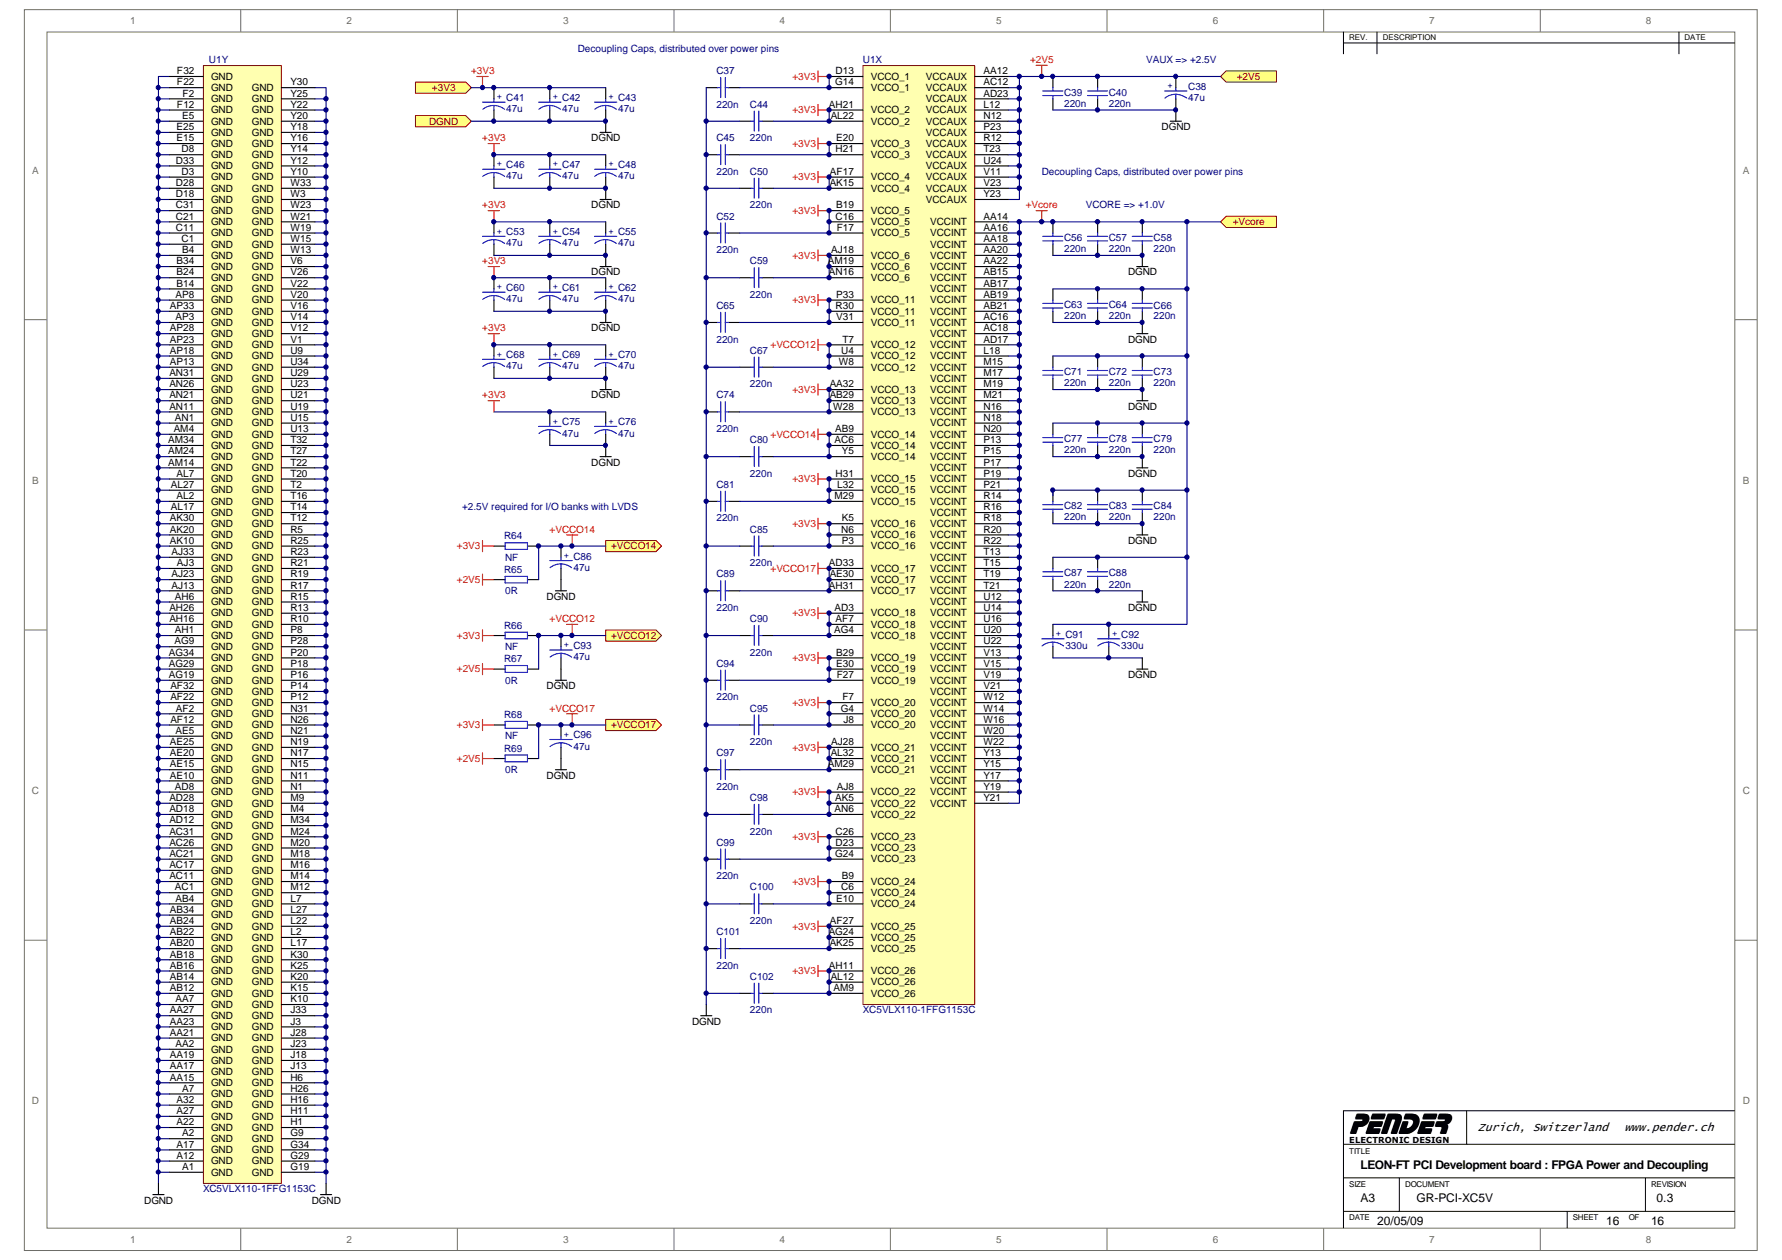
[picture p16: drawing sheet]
<svg xmlns="http://www.w3.org/2000/svg" width="297mm" height="210mm" viewBox="0 0 297 210" stroke-linecap="round" stroke-linejoin="round" font-family="sans-serif">
<defs><g id="words">
<text font-size="5" x="225" y="188.8">PENDER</text>
<g font-size="2">
<text x="246.3" y="188.4">Zurich, Switzerland</text>
<text x="270.8" y="188.4">www.pender.ch</text>
<text x="226.8" y="194.8">LEON-FT PCI Development board : FPGA Power and Decoupling</text>
<text x="226.8" y="200.3">A3</text>
<text x="236.1" y="200.3">GR-PCI-XC5V</text>
<text x="276.1" y="200.3">0.3</text>
<text x="229.6" y="204">20/05/09</text>
<text x="267.8" y="204">16</text>
<text x="275.2" y="204">16</text>
</g>
<g font-size="1.7" fill="#706f64">
<text x="21.7" y="4">1</text>
<text x="57.7" y="4">2</text>
<text x="93.8" y="4">3</text>
<text x="130" y="4">4</text>
<text x="166.1" y="4">5</text>
<text x="202.1" y="4">6</text>
<text x="238.2" y="4">7</text>
<text x="274.4" y="4">8</text>
<text x="5.4" y="28.9">A</text>
<text x="290.5" y="28.9">A</text>
<text x="5.4" y="80.6">B</text>
<text x="290.5" y="80.6">B</text>
<text x="5.3" y="132.2">C</text>
<text x="290.5" y="132.2">C</text>
<text x="5.3" y="183.9">D</text>
<text x="290.5" y="183.9">D</text>
<text x="21.7" y="207">1</text>
<text x="57.7" y="207">2</text>
<text x="93.8" y="207">3</text>
<text x="130" y="207">4</text>
<text x="166.1" y="207">5</text>
<text x="202.1" y="207">6</text>
<text x="238.2" y="207">7</text>
<text x="274.4" y="207">8</text>
</g>
<g font-size="1.7" fill="#000080">
<text x="34.8" y="10.5">U1Y</text>
<text x="96.3" y="8.6">Decoupling Caps, distributed over power pins</text>
<text x="143.8" y="10.5">U1X</text>
<text x="191" y="10.5">VAUX =&gt; +2.5V</text>
<text x="84.4" y="16.8">C41</text>
<text x="93.7" y="16.8">C42</text>
<text x="103" y="16.8">C43</text>
<text x="119.4" y="12.4">C37</text>
<text x="119.4" y="17.9">220n</text>
<text x="125" y="17.9">C44</text>
<text x="177.4" y="15.9">C39</text>
<text x="177.4" y="17.8">220n</text>
<text x="184.8" y="15.9">C40</text>
<text x="184.8" y="17.8">220n</text>
<text x="198.1" y="15">C38</text>
<text x="198.1" y="16.8">47u</text>
<text x="84.4" y="18.7">47u</text>
<text x="93.7" y="18.7">47u</text>
<text x="103" y="18.7">47u</text>
<text x="119.4" y="23.5">C45</text>
<text x="125" y="23.5">220n</text>
<text x="84.4" y="28">C46</text>
<text x="84.4" y="29.9">47u</text>
<text x="93.7" y="28">C47</text>
<text x="93.7" y="29.9">47u</text>
<text x="103" y="28">C48</text>
<text x="103" y="29.9">47u</text>
<text x="119.4" y="29.1">220n</text>
<text x="125" y="29.1">C50</text>
<text x="173.6" y="29.1">Decoupling Caps, distributed over power pins</text>
<text x="125" y="34.7">220n</text>
<text x="181" y="34.7">VCORE =&gt; +1.0V</text>
<text x="84.4" y="39.2">C53</text>
<text x="84.4" y="41.1">47u</text>
<text x="93.7" y="39.2">C54</text>
<text x="93.7" y="41.1">47u</text>
<text x="103" y="39.2">C55</text>
<text x="103" y="41.1">47u</text>
<text x="119.4" y="36.6">C52</text>
<text x="177.4" y="40.1">C56</text>
<text x="177.4" y="42">220n</text>
<text x="184.8" y="40.1">C57</text>
<text x="184.8" y="42">220n</text>
<text x="192.3" y="40.1">C58</text>
<text x="192.3" y="42">220n</text>
<text x="119.4" y="42.2">220n</text>
<text x="125" y="44">C59</text>
<text x="84.4" y="48.5">C60</text>
<text x="84.4" y="50.4">47u</text>
<text x="93.7" y="48.5">C61</text>
<text x="93.7" y="50.4">47u</text>
<text x="103" y="48.5">C62</text>
<text x="103" y="50.4">47u</text>
<text x="119.4" y="51.5">C65</text>
<text x="125" y="49.6">220n</text>
<text x="177.4" y="51.3">C63</text>
<text x="177.4" y="53.2">220n</text>
<text x="184.8" y="51.3">C64</text>
<text x="184.8" y="53.2">220n</text>
<text x="192.3" y="51.5">C66</text>
<text x="192.3" y="53.2">220n</text>
<text x="84.4" y="59.7">C68</text>
<text x="93.7" y="59.7">C69</text>
<text x="103" y="59.7">C70</text>
<text x="119.4" y="57.1">220n</text>
<text x="125" y="58.9">C67</text>
<text x="84.4" y="61.6">47u</text>
<text x="93.7" y="61.6">47u</text>
<text x="103" y="61.6">47u</text>
<text x="125" y="64.5">220n</text>
<text x="177.4" y="62.5">C71</text>
<text x="177.4" y="64.3">220n</text>
<text x="184.8" y="62.5">C72</text>
<text x="184.8" y="64.3">220n</text>
<text x="192.3" y="62.5">C73</text>
<text x="192.3" y="64.3">220n</text>
<text x="93.7" y="70.9">C75</text>
<text x="103" y="70.9">C76</text>
<text x="119.4" y="66.4">C74</text>
<text x="119.4" y="72">220n</text>
<text x="93.7" y="72.7">47u</text>
<text x="103" y="72.7">47u</text>
<text x="125" y="73.8">C80</text>
<text x="177.4" y="73.7">C77</text>
<text x="177.4" y="75.5">220n</text>
<text x="184.8" y="73.7">C78</text>
<text x="184.8" y="75.5">220n</text>
<text x="192.3" y="73.7">C79</text>
<text x="192.3" y="75.5">220n</text>
<text x="119.4" y="81.3">C81</text>
<text x="125" y="79.4">220n</text>
<text x="77" y="85">+2.5V required for I/O banks with LVDS</text>
<text x="84" y="89.9">R64</text>
<text x="119.4" y="86.9">220n</text>
<text x="125" y="88.7">C85</text>
<text x="177.4" y="84.8">C82</text>
<text x="177.4" y="86.7">220n</text>
<text x="184.8" y="84.8">C83</text>
<text x="184.8" y="86.7">220n</text>
<text x="192.3" y="84.8">C84</text>
<text x="192.3" y="86.7">220n</text>
<text x="84" y="95.5">R65</text>
<text x="84.2" y="93.4">NF</text>
<text x="95.6" y="93.2">C86</text>
<text x="95.6" y="95.1">47u</text>
<text x="125" y="94.3">220n</text>
<text x="84.2" y="99">0R</text>
<text x="119.4" y="96.2">C89</text>
<text x="119.4" y="101.8">220n</text>
<text x="177.4" y="96">C87</text>
<text x="177.4" y="97.9">220n</text>
<text x="184.8" y="96">C88</text>
<text x="184.8" y="97.9">220n</text>
<text x="84" y="104.8">R66</text>
<text x="125" y="103.6">C90</text>
<text x="177.6" y="106.3">C91</text>
<text x="186.9" y="106.3">C92</text>
<text x="84" y="110.4">R67</text>
<text x="84.2" y="113.9">0R</text>
<text x="84.2" y="108.3">NF</text>
<text x="95.6" y="108.1">C93</text>
<text x="95.6" y="110">47u</text>
<text x="119.4" y="111.1">C94</text>
<text x="125" y="109.2">220n</text>
<text x="177.6" y="108.1">330u</text>
<text x="186.9" y="108.1">330u</text>
<text x="84" y="119.7">R68</text>
<text x="119.4" y="116.7">220n</text>
<text x="125" y="118.5">C95</text>
<text x="84" y="125.3">R69</text>
<text x="84.2" y="123.2">NF</text>
<text x="95.6" y="123">C96</text>
<text x="95.6" y="124.9">47u</text>
<text x="119.4" y="126">C97</text>
<text x="125" y="124.1">220n</text>
<text x="84.2" y="128.8">0R</text>
<text x="119.4" y="131.6">220n</text>
<text x="125" y="133.4">C98</text>
<text x="119.4" y="140.9">C99</text>
<text x="125" y="139">220n</text>
<text x="119.4" y="146.5">220n</text>
<text x="125" y="148.3">C100</text>
<text x="119.4" y="155.8">C101</text>
<text x="125" y="153.9">220n</text>
<text x="119.4" y="161.4">220n</text>
<text x="125" y="163.2">C102</text>
<text x="125" y="168.8">220n</text>
<text x="143.8" y="168.8">XC5VLX110-1FFG1153C</text>
<text x="33.9" y="198.6">XC5VLX110-1FFG1153C</text>
</g>
<g font-size="1.7" fill="#f00">
<text x="171.7" y="10.5">+2V5</text>
<text x="78.5" y="12.4">+3V3</text>
<text x="132.1" y="13.3">+3V3</text>
<text x="80.4" y="23.5">+3V3</text>
<text x="132.1" y="18.9">+3V3</text>
<text x="132.1" y="24.5">+3V3</text>
<text x="80.4" y="34.7">+3V3</text>
<text x="132.1" y="30.1">+3V3</text>
<text x="132.1" y="35.6">+3V3</text>
<text x="171" y="34.7">+Vcore</text>
<text x="80.4" y="44">+3V3</text>
<text x="132.1" y="43.1">+3V3</text>
<text x="132.1" y="50.5">+3V3</text>
<text x="80.4" y="55.2">+3V3</text>
<text x="128.4" y="58">+VCCO12</text>
<text x="132.1" y="65.4">+3V3</text>
<text x="80.4" y="66.4">+3V3</text>
<text x="128.4" y="72.9">+VCCO14</text>
<text x="132.1" y="80.3">+3V3</text>
<text x="91.6" y="88.7">+VCCO14</text>
<text x="132.1" y="87.8">+3V3</text>
<text x="76.2" y="91.5">+3V3</text>
<text x="128.4" y="95.2">+VCCO17</text>
<text x="76.2" y="97.1">+2V5</text>
<text x="76.2" y="106.4">+3V3</text>
<text x="91.6" y="103.6">+VCCO12</text>
<text x="132.1" y="102.7">+3V3</text>
<text x="76.2" y="112">+2V5</text>
<text x="132.1" y="110.2">+3V3</text>
<text x="91.6" y="118.5">+VCCO17</text>
<text x="132.1" y="117.6">+3V3</text>
<text x="76.2" y="121.3">+3V3</text>
<text x="132.1" y="125.1">+3V3</text>
<text x="76.2" y="126.9">+2V5</text>
<text x="132.1" y="132.5">+3V3</text>
<text x="132.1" y="140">+3V3</text>
<text x="132.1" y="147.4">+3V3</text>
<text x="132.1" y="154.9">+3V3</text>
<text x="132.1" y="162.3">+3V3</text>
</g>
<g font-size="1.7">
<text x="29.5" y="17.9">F12</text>
<text x="29.5" y="14.2">F22</text>
<text x="29.5" y="12.4">F32</text>
<text x="30.4" y="16.1">F2</text>
<text x="35.2" y="17">GND</text>
<text x="35.2" y="15.2">GND</text>
<text x="35.2" y="13.3">GND</text>
<text x="42" y="17">GND</text>
<text x="42" y="15.2">GND</text>
<text x="48.4" y="17.9">Y22</text>
<text x="48.4" y="16.1">Y25</text>
<text x="48.4" y="14.2">Y30</text>
<text x="138.2" y="17.9">AH21</text>
<text x="139.2" y="14.2">G14</text>
<text x="139.3" y="12.4">D13</text>
<text x="145.2" y="13.3">VCCO_1</text>
<text x="145.2" y="15.2">VCCO_1</text>
<text x="154.3" y="13.3">VCCAUX</text>
<text x="154.3" y="15.2">VCCAUX</text>
<text x="154.3" y="17">VCCAUX</text>
<text x="164" y="12.4">AA12</text>
<text x="164" y="14.2">AC12</text>
<text x="164" y="16.1">AD23</text>
<text x="164" y="17.9">L12</text>
<text x="29.4" y="23.5">E15</text>
<text x="29.4" y="21.7">E25</text>
<text x="30.3" y="19.8">E5</text>
<text x="35.2" y="22.6">GND</text>
<text x="35.2" y="20.7">GND</text>
<text x="35.2" y="18.9">GND</text>
<text x="42" y="22.6">GND</text>
<text x="42" y="20.7">GND</text>
<text x="42" y="18.9">GND</text>
<text x="48.4" y="23.5">Y16</text>
<text x="48.4" y="21.7">Y18</text>
<text x="48.4" y="19.8">Y20</text>
<text x="98.5" y="23.5">DGND</text>
<text x="138.5" y="19.8">AL22</text>
<text x="139.4" y="23.5">E20</text>
<text x="145.2" y="18.9">VCCO_2</text>
<text x="145.2" y="20.7">VCCO_2</text>
<text x="154.3" y="18.9">VCCAUX</text>
<text x="154.3" y="20.7">VCCAUX</text>
<text x="154.3" y="22.6">VCCAUX</text>
<text x="164" y="19.8">N12</text>
<text x="164" y="21.7">P23</text>
<text x="164" y="23.5">R12</text>
<text x="193.6" y="21.7">DGND</text>
<text x="29.3" y="27.3">D33</text>
<text x="30.3" y="29.1">D3</text>
<text x="30.3" y="25.4">D8</text>
<text x="35.2" y="28.2">GND</text>
<text x="35.2" y="26.3">GND</text>
<text x="35.2" y="24.5">GND</text>
<text x="42" y="28.2">GND</text>
<text x="42" y="26.3">GND</text>
<text x="42" y="24.5">GND</text>
<text x="48.4" y="29.1">Y10</text>
<text x="48.4" y="27.3">Y12</text>
<text x="48.4" y="25.4">Y14</text>
<text x="138.3" y="29.1">AF17</text>
<text x="139.3" y="25.4">H21</text>
<text x="145.2" y="24.5">VCCO_3</text>
<text x="145.2" y="26.3">VCCO_3</text>
<text x="154.3" y="24.5">VCCAUX</text>
<text x="154.3" y="26.3">VCCAUX</text>
<text x="154.3" y="28.2">VCCAUX</text>
<text x="164" y="25.4">T23</text>
<text x="164" y="27.3">U24</text>
<text x="164" y="29.1">V11</text>
<text x="29.3" y="34.7">C31</text>
<text x="29.3" y="32.9">D18</text>
<text x="29.3" y="31">D28</text>
<text x="35.2" y="35.6">GND</text>
<text x="35.2" y="33.8">GND</text>
<text x="35.2" y="31.9">GND</text>
<text x="35.2" y="30.1">GND</text>
<text x="42" y="35.6">GND</text>
<text x="42" y="33.8">GND</text>
<text x="42" y="31.9">GND</text>
<text x="42" y="30.1">GND</text>
<text x="48.4" y="34.7">W23</text>
<text x="48.4" y="32.9">W3</text>
<text x="48.4" y="31">W33</text>
<text x="98.5" y="34.7">DGND</text>
<text x="138.3" y="31">AK15</text>
<text x="139.4" y="34.7">B19</text>
<text x="145.2" y="30.1">VCCO_4</text>
<text x="145.2" y="31.9">VCCO_4</text>
<text x="145.2" y="35.6">VCCO_5</text>
<text x="154.3" y="30.1">VCCAUX</text>
<text x="154.3" y="31.9">VCCAUX</text>
<text x="154.3" y="33.8">VCCAUX</text>
<text x="164" y="31">V23</text>
<text x="164" y="32.9">Y23</text>
<text x="29.3" y="38.4">C11</text>
<text x="29.3" y="36.6">C21</text>
<text x="30.3" y="40.3">C1</text>
<text x="35.2" y="41.2">GND</text>
<text x="35.2" y="39.4">GND</text>
<text x="35.2" y="37.5">GND</text>
<text x="42" y="41.2">GND</text>
<text x="42" y="39.4">GND</text>
<text x="42" y="37.5">GND</text>
<text x="48.4" y="40.3">W15</text>
<text x="48.4" y="38.4">W19</text>
<text x="48.4" y="36.6">W21</text>
<text x="139.3" y="36.6">C16</text>
<text x="139.5" y="38.4">F17</text>
<text x="145.2" y="37.5">VCCO_5</text>
<text x="145.2" y="39.4">VCCO_5</text>
<text x="155.1" y="37.5">VCCINT</text>
<text x="155.1" y="39.4">VCCINT</text>
<text x="155.1" y="41.2">VCCINT</text>
<text x="164" y="36.6">AA14</text>
<text x="164" y="38.4">AA16</text>
<text x="164" y="40.3">AA18</text>
<text x="29.4" y="47.8">B14</text>
<text x="29.4" y="45.9">B24</text>
<text x="29.4" y="44">B34</text>
<text x="30.3" y="42.2">B4</text>
<text x="35.2" y="46.8">GND</text>
<text x="35.2" y="45">GND</text>
<text x="35.2" y="43.1">GND</text>
<text x="42" y="46.8">GND</text>
<text x="42" y="45">GND</text>
<text x="42" y="43.1">GND</text>
<text x="48.4" y="47.8">V22</text>
<text x="48.4" y="45.9">V26</text>
<text x="48.4" y="44">V6</text>
<text x="48.4" y="42.2">W13</text>
<text x="98.5" y="45.9">DGND</text>
<text x="138" y="44">AM19</text>
<text x="138.2" y="45.9">AN16</text>
<text x="138.6" y="42.2">AJ18</text>
<text x="145.2" y="43.1">VCCO_6</text>
<text x="145.2" y="45">VCCO_6</text>
<text x="145.2" y="46.8">VCCO_6</text>
<text x="155.1" y="43.1">VCCINT</text>
<text x="155.1" y="45">VCCINT</text>
<text x="155.1" y="46.8">VCCINT</text>
<text x="164" y="42.2">AA20</text>
<text x="164" y="44">AA22</text>
<text x="164" y="45.9">AB15</text>
<text x="164" y="47.8">AB17</text>
<text x="188" y="45.9">DGND</text>
<text x="28.3" y="51.5">AP33</text>
<text x="29.2" y="53.3">AP3</text>
<text x="29.2" y="49.6">AP8</text>
<text x="35.2" y="52.4">GND</text>
<text x="35.2" y="50.5">GND</text>
<text x="35.2" y="48.7">GND</text>
<text x="42" y="52.4">GND</text>
<text x="42" y="50.5">GND</text>
<text x="42" y="48.7">GND</text>
<text x="48.4" y="53.3">V14</text>
<text x="48.4" y="51.5">V16</text>
<text x="48.4" y="49.6">V20</text>
<text x="139.3" y="51.5">R30</text>
<text x="139.4" y="49.6">P33</text>
<text x="139.4" y="53.3">V31</text>
<text x="145.2" y="50.5">VCCO_11</text>
<text x="145.2" y="52.4">VCCO_11</text>
<text x="155.1" y="48.7">VCCINT</text>
<text x="155.1" y="50.5">VCCINT</text>
<text x="155.1" y="52.4">VCCINT</text>
<text x="164" y="49.6">AB19</text>
<text x="164" y="51.5">AB21</text>
<text x="164" y="53.3">AC16</text>
<text x="28.3" y="58.9">AP18</text>
<text x="28.3" y="57.1">AP23</text>
<text x="28.3" y="55.2">AP28</text>
<text x="35.2" y="59.9">GND</text>
<text x="35.2" y="58">GND</text>
<text x="35.2" y="56.1">GND</text>
<text x="35.2" y="54.3">GND</text>
<text x="42" y="59.9">GND</text>
<text x="42" y="58">GND</text>
<text x="42" y="56.1">GND</text>
<text x="42" y="54.3">GND</text>
<text x="48.4" y="58.9">U9</text>
<text x="48.4" y="57.1">V1</text>
<text x="48.4" y="55.2">V12</text>
<text x="98.5" y="55.2">DGND</text>
<text x="140.2" y="58.9">U4</text>
<text x="140.5" y="57.1">T7</text>
<text x="145.2" y="54.3">VCCO_11</text>
<text x="145.2" y="58">VCCO_12</text>
<text x="145.2" y="59.9">VCCO_12</text>
<text x="155.1" y="54.3">VCCINT</text>
<text x="155.1" y="56.1">VCCINT</text>
<text x="155.1" y="58">VCCINT</text>
<text x="155.1" y="59.9">VCCINT</text>
<text x="164" y="55.2">AC18</text>
<text x="164" y="57.1">AD17</text>
<text x="164" y="58.9">L18</text>
<text x="188" y="57.1">DGND</text>
<text x="28.2" y="64.5">AN26</text>
<text x="28.2" y="62.7">AN31</text>
<text x="28.3" y="60.8">AP13</text>
<text x="35.2" y="65.4">GND</text>
<text x="35.2" y="63.6">GND</text>
<text x="35.2" y="61.7">GND</text>
<text x="42" y="65.4">GND</text>
<text x="42" y="63.6">GND</text>
<text x="42" y="61.7">GND</text>
<text x="48.4" y="64.5">U23</text>
<text x="48.4" y="62.7">U29</text>
<text x="48.4" y="60.8">U34</text>
<text x="138.3" y="64.5">AA32</text>
<text x="139.8" y="60.8">W8</text>
<text x="145.2" y="61.7">VCCO_12</text>
<text x="145.2" y="65.4">VCCO_13</text>
<text x="155.1" y="61.7">VCCINT</text>
<text x="155.1" y="63.6">VCCINT</text>
<text x="155.1" y="65.4">VCCINT</text>
<text x="164" y="60.8">M15</text>
<text x="164" y="62.7">M17</text>
<text x="164" y="64.5">M19</text>
<text x="28.2" y="68.2">AN11</text>
<text x="28.2" y="66.4">AN21</text>
<text x="29" y="72">AM4</text>
<text x="29.2" y="70.1">AN1</text>
<text x="35.2" y="71">GND</text>
<text x="35.2" y="69.2">GND</text>
<text x="35.2" y="67.3">GND</text>
<text x="42" y="71">GND</text>
<text x="42" y="69.2">GND</text>
<text x="42" y="67.3">GND</text>
<text x="48.4" y="72">U13</text>
<text x="48.4" y="70.1">U15</text>
<text x="48.4" y="68.2">U19</text>
<text x="48.4" y="66.4">U21</text>
<text x="98.5" y="66.4">DGND</text>
<text x="138.3" y="66.4">AB29</text>
<text x="138.9" y="68.2">W28</text>
<text x="139.2" y="72">AB9</text>
<text x="145.2" y="67.3">VCCO_13</text>
<text x="145.2" y="69.2">VCCO_13</text>
<text x="155.1" y="67.3">VCCINT</text>
<text x="155.1" y="69.2">VCCINT</text>
<text x="155.1" y="71">VCCINT</text>
<text x="164" y="66.4">M21</text>
<text x="164" y="68.2">N16</text>
<text x="164" y="70.1">N18</text>
<text x="164" y="72">N20</text>
<text x="188" y="68.2">DGND</text>
<text x="28" y="77.6">AM14</text>
<text x="28" y="75.7">AM24</text>
<text x="28" y="73.8">AM34</text>
<text x="35.2" y="76.6">GND</text>
<text x="35.2" y="74.8">GND</text>
<text x="35.2" y="72.9">GND</text>
<text x="42" y="76.6">GND</text>
<text x="42" y="74.8">GND</text>
<text x="42" y="72.9">GND</text>
<text x="48.4" y="77.6">T22</text>
<text x="48.4" y="75.7">T27</text>
<text x="48.4" y="73.8">T32</text>
<text x="98.5" y="77.6">DGND</text>
<text x="139.1" y="73.8">AC6</text>
<text x="140.3" y="75.7">Y5</text>
<text x="145.2" y="72.9">VCCO_14</text>
<text x="145.2" y="74.8">VCCO_14</text>
<text x="145.2" y="76.6">VCCO_14</text>
<text x="155.1" y="72.9">VCCINT</text>
<text x="155.1" y="74.8">VCCINT</text>
<text x="155.1" y="76.6">VCCINT</text>
<text x="164" y="73.8">P13</text>
<text x="164" y="75.7">P15</text>
<text x="164" y="77.6">P17</text>
<text x="28.5" y="81.3">AL27</text>
<text x="29.4" y="83.1">AL2</text>
<text x="29.4" y="79.4">AL7</text>
<text x="35.2" y="82.2">GND</text>
<text x="35.2" y="80.3">GND</text>
<text x="35.2" y="78.5">GND</text>
<text x="42" y="82.2">GND</text>
<text x="42" y="80.3">GND</text>
<text x="42" y="78.5">GND</text>
<text x="48.4" y="83.1">T16</text>
<text x="48.4" y="81.3">T2</text>
<text x="48.4" y="79.4">T20</text>
<text x="139.1" y="83.1">M29</text>
<text x="139.3" y="79.4">H31</text>
<text x="139.6" y="81.3">L32</text>
<text x="145.2" y="80.3">VCCO_15</text>
<text x="145.2" y="82.2">VCCO_15</text>
<text x="155.1" y="78.5">VCCINT</text>
<text x="155.1" y="80.3">VCCINT</text>
<text x="155.1" y="82.2">VCCINT</text>
<text x="164" y="79.4">P19</text>
<text x="164" y="81.3">P21</text>
<text x="164" y="83.1">R14</text>
<text x="188" y="79.4">DGND</text>
<text x="28.3" y="88.7">AK20</text>
<text x="28.3" y="86.9">AK30</text>
<text x="28.5" y="85">AL17</text>
<text x="35.2" y="89.7">GND</text>
<text x="35.2" y="87.8">GND</text>
<text x="35.2" y="85.9">GND</text>
<text x="35.2" y="84.1">GND</text>
<text x="42" y="89.7">GND</text>
<text x="42" y="87.8">GND</text>
<text x="42" y="85.9">GND</text>
<text x="42" y="84.1">GND</text>
<text x="48.4" y="88.7">R5</text>
<text x="48.4" y="86.9">T12</text>
<text x="48.4" y="85">T14</text>
<text x="140.2" y="88.7">N6</text>
<text x="140.3" y="86.9">K5</text>
<text x="145.2" y="84.1">VCCO_15</text>
<text x="145.2" y="87.8">VCCO_16</text>
<text x="145.2" y="89.7">VCCO_16</text>
<text x="155.1" y="84.1">VCCINT</text>
<text x="155.1" y="85.9">VCCINT</text>
<text x="155.1" y="87.8">VCCINT</text>
<text x="155.1" y="89.7">VCCINT</text>
<text x="164" y="85">R16</text>
<text x="164" y="86.9">R18</text>
<text x="164" y="88.7">R20</text>
<text x="28.3" y="90.6">AK10</text>
<text x="28.6" y="92.5">AJ33</text>
<text x="29.5" y="94.3">AJ3</text>
<text x="35.2" y="95.2">GND</text>
<text x="35.2" y="93.4">GND</text>
<text x="35.2" y="91.5">GND</text>
<text x="42" y="95.2">GND</text>
<text x="42" y="93.4">GND</text>
<text x="42" y="91.5">GND</text>
<text x="48.4" y="94.3">R21</text>
<text x="48.4" y="92.5">R23</text>
<text x="48.4" y="90.6">R25</text>
<text x="138.2" y="94.3">AD33</text>
<text x="140.3" y="90.6">P3</text>
<text x="145.2" y="91.5">VCCO_16</text>
<text x="145.2" y="95.2">VCCO_17</text>
<text x="155.1" y="91.5">VCCINT</text>
<text x="155.1" y="93.4">VCCINT</text>
<text x="155.1" y="95.2">VCCINT</text>
<text x="164" y="90.6">R22</text>
<text x="164" y="92.5">T13</text>
<text x="164" y="94.3">T15</text>
<text x="188" y="90.6">DGND</text>
<text x="28.2" y="101.8">AH26</text>
<text x="28.6" y="98">AJ13</text>
<text x="28.6" y="96.2">AJ23</text>
<text x="29.2" y="99.9">AH6</text>
<text x="35.2" y="100.8">GND</text>
<text x="35.2" y="99">GND</text>
<text x="35.2" y="97.1">GND</text>
<text x="42" y="100.8">GND</text>
<text x="42" y="99">GND</text>
<text x="42" y="97.1">GND</text>
<text x="48.4" y="101.8">R13</text>
<text x="48.4" y="99.9">R15</text>
<text x="48.4" y="98">R17</text>
<text x="48.4" y="96.2">R19</text>
<text x="91.1" y="99.9">DGND</text>
<text x="138.2" y="98">AH31</text>
<text x="138.3" y="96.2">AE30</text>
<text x="139.1" y="101.8">AD3</text>
<text x="145.2" y="97.1">VCCO_17</text>
<text x="145.2" y="99">VCCO_17</text>
<text x="155.1" y="97.1">VCCINT</text>
<text x="155.1" y="99">VCCINT</text>
<text x="155.1" y="100.8">VCCINT</text>
<text x="164" y="96.2">T19</text>
<text x="164" y="98">T21</text>
<text x="164" y="99.9">U12</text>
<text x="164" y="101.8">U14</text>
<text x="188" y="101.8">DGND</text>
<text x="28.2" y="103.6">AH16</text>
<text x="29.1" y="107.4">AG9</text>
<text x="29.2" y="105.5">AH1</text>
<text x="35.2" y="106.4">GND</text>
<text x="35.2" y="104.6">GND</text>
<text x="35.2" y="102.7">GND</text>
<text x="42" y="106.4">GND</text>
<text x="42" y="104.6">GND</text>
<text x="42" y="102.7">GND</text>
<text x="48.4" y="107.4">P28</text>
<text x="48.4" y="105.5">P8</text>
<text x="48.4" y="103.6">R10</text>
<text x="139.1" y="105.5">AG4</text>
<text x="139.3" y="103.6">AF7</text>
<text x="145.2" y="102.7">VCCO_18</text>
<text x="145.2" y="104.6">VCCO_18</text>
<text x="145.2" y="106.4">VCCO_18</text>
<text x="155.1" y="102.7">VCCINT</text>
<text x="155.1" y="104.6">VCCINT</text>
<text x="155.1" y="106.4">VCCINT</text>
<text x="164" y="103.6">U16</text>
<text x="164" y="105.5">U20</text>
<text x="164" y="107.4">U22</text>
<text x="28.1" y="112.9">AG19</text>
<text x="28.1" y="111.1">AG29</text>
<text x="28.1" y="109.2">AG34</text>
<text x="35.2" y="113.9">GND</text>
<text x="35.2" y="112">GND</text>
<text x="35.2" y="110.2">GND</text>
<text x="35.2" y="108.3">GND</text>
<text x="42" y="113.9">GND</text>
<text x="42" y="112">GND</text>
<text x="42" y="110.2">GND</text>
<text x="42" y="108.3">GND</text>
<text x="48.4" y="112.9">P16</text>
<text x="48.4" y="111.1">P18</text>
<text x="48.4" y="109.2">P20</text>
<text x="139.4" y="109.2">B29</text>
<text x="139.4" y="111.1">E30</text>
<text x="139.5" y="112.9">F27</text>
<text x="145.2" y="110.2">VCCO_19</text>
<text x="145.2" y="112">VCCO_19</text>
<text x="145.2" y="113.9">VCCO_19</text>
<text x="155.1" y="108.3">VCCINT</text>
<text x="155.1" y="110.2">VCCINT</text>
<text x="155.1" y="112">VCCINT</text>
<text x="155.1" y="113.9">VCCINT</text>
<text x="164" y="109.2">V13</text>
<text x="164" y="111.1">V15</text>
<text x="164" y="112.9">V19</text>
<text x="188" y="112.9">DGND</text>
<text x="28.4" y="116.7">AF22</text>
<text x="28.4" y="114.8">AF32</text>
<text x="29.3" y="118.5">AF2</text>
<text x="35.2" y="119.5">GND</text>
<text x="35.2" y="117.6">GND</text>
<text x="35.2" y="115.7">GND</text>
<text x="42" y="119.5">GND</text>
<text x="42" y="117.6">GND</text>
<text x="42" y="115.7">GND</text>
<text x="48.4" y="118.5">N31</text>
<text x="48.4" y="116.7">P12</text>
<text x="48.4" y="114.8">P14</text>
<text x="91.1" y="114.8">DGND</text>
<text x="140.2" y="118.5">G4</text>
<text x="140.4" y="116.7">F7</text>
<text x="145.2" y="117.6">VCCO_20</text>
<text x="145.2" y="119.5">VCCO_20</text>
<text x="155.1" y="115.7">VCCINT</text>
<text x="155.1" y="117.6">VCCINT</text>
<text x="155.1" y="119.5">VCCINT</text>
<text x="164" y="114.8">V21</text>
<text x="164" y="116.7">W12</text>
<text x="164" y="118.5">W14</text>
<text x="28.3" y="126">AE20</text>
<text x="28.3" y="124.1">AE25</text>
<text x="28.4" y="120.4">AF12</text>
<text x="29.2" y="122.3">AE5</text>
<text x="35.2" y="125.1">GND</text>
<text x="35.2" y="123.2">GND</text>
<text x="35.2" y="121.3">GND</text>
<text x="42" y="125.1">GND</text>
<text x="42" y="123.2">GND</text>
<text x="42" y="121.3">GND</text>
<text x="48.4" y="126">N17</text>
<text x="48.4" y="124.1">N19</text>
<text x="48.4" y="122.3">N21</text>
<text x="48.4" y="120.4">N26</text>
<text x="138.5" y="126">AL32</text>
<text x="138.6" y="124.1">AJ28</text>
<text x="140.6" y="120.4">J8</text>
<text x="145.2" y="121.3">VCCO_20</text>
<text x="145.2" y="125.1">VCCO_21</text>
<text x="155.1" y="121.3">VCCINT</text>
<text x="155.1" y="123.2">VCCINT</text>
<text x="155.1" y="125.1">VCCINT</text>
<text x="164" y="120.4">W16</text>
<text x="164" y="122.3">W20</text>
<text x="164" y="124.1">W22</text>
<text x="164" y="126">Y13</text>
<text x="28.3" y="129.7">AE10</text>
<text x="28.3" y="127.8">AE15</text>
<text x="29.2" y="131.6">AD8</text>
<text x="35.2" y="130.6">GND</text>
<text x="35.2" y="128.8">GND</text>
<text x="35.2" y="126.9">GND</text>
<text x="42" y="130.6">GND</text>
<text x="42" y="128.8">GND</text>
<text x="42" y="126.9">GND</text>
<text x="48.4" y="131.6">N1</text>
<text x="48.4" y="129.7">N11</text>
<text x="48.4" y="127.8">N15</text>
<text x="91.1" y="129.7">DGND</text>
<text x="138" y="127.8">AM29</text>
<text x="139.5" y="131.6">AJ8</text>
<text x="145.2" y="126.9">VCCO_21</text>
<text x="145.2" y="128.8">VCCO_21</text>
<text x="155.1" y="126.9">VCCINT</text>
<text x="155.1" y="128.8">VCCINT</text>
<text x="155.1" y="130.6">VCCINT</text>
<text x="164" y="127.8">Y15</text>
<text x="164" y="129.7">Y17</text>
<text x="164" y="131.6">Y19</text>
<text x="28.2" y="137.2">AD12</text>
<text x="28.2" y="135.3">AD18</text>
<text x="28.2" y="133.4">AD28</text>
<text x="35.2" y="136.2">GND</text>
<text x="35.2" y="134.4">GND</text>
<text x="35.2" y="132.5">GND</text>
<text x="42" y="136.2">GND</text>
<text x="42" y="134.4">GND</text>
<text x="42" y="132.5">GND</text>
<text x="48.4" y="137.2">M34</text>
<text x="48.4" y="135.3">M4</text>
<text x="48.4" y="133.4">M9</text>
<text x="139.1" y="135.3">AN6</text>
<text x="139.2" y="133.4">AK5</text>
<text x="145.2" y="132.5">VCCO_22</text>
<text x="145.2" y="134.4">VCCO_22</text>
<text x="145.2" y="136.2">VCCO_22</text>
<text x="155.1" y="132.5">VCCINT</text>
<text x="155.1" y="134.4">VCCINT</text>
<text x="164" y="133.4">Y21</text>
<text x="28.2" y="142.7">AC21</text>
<text x="28.2" y="140.9">AC26</text>
<text x="28.2" y="139">AC31</text>
<text x="35.2" y="143.7">GND</text>
<text x="35.2" y="141.8">GND</text>
<text x="35.2" y="140">GND</text>
<text x="35.2" y="138.1">GND</text>
<text x="42" y="143.7">GND</text>
<text x="42" y="141.8">GND</text>
<text x="42" y="140">GND</text>
<text x="42" y="138.1">GND</text>
<text x="48.4" y="142.7">M18</text>
<text x="48.4" y="140.9">M20</text>
<text x="48.4" y="139">M24</text>
<text x="139.2" y="142.7">G24</text>
<text x="139.3" y="139">C26</text>
<text x="139.3" y="140.9">D23</text>
<text x="145.2" y="140">VCCO_23</text>
<text x="145.2" y="141.8">VCCO_23</text>
<text x="145.2" y="143.7">VCCO_23</text>
<text x="28.2" y="146.5">AC11</text>
<text x="28.2" y="144.6">AC17</text>
<text x="29.2" y="148.3">AC1</text>
<text x="35.2" y="149.3">GND</text>
<text x="35.2" y="147.4">GND</text>
<text x="35.2" y="145.5">GND</text>
<text x="42" y="149.3">GND</text>
<text x="42" y="147.4">GND</text>
<text x="42" y="145.5">GND</text>
<text x="48.4" y="148.3">M12</text>
<text x="48.4" y="146.5">M14</text>
<text x="48.4" y="144.6">M16</text>
<text x="140.2" y="148.3">C6</text>
<text x="140.3" y="146.5">B9</text>
<text x="145.2" y="147.4">VCCO_24</text>
<text x="145.2" y="149.3">VCCO_24</text>
<text x="28.3" y="155.8">AB22</text>
<text x="28.3" y="153.9">AB24</text>
<text x="28.3" y="152.1">AB34</text>
<text x="29.2" y="150.2">AB4</text>
<text x="35.2" y="154.9">GND</text>
<text x="35.2" y="153">GND</text>
<text x="35.2" y="151.1">GND</text>
<text x="42" y="154.9">GND</text>
<text x="42" y="153">GND</text>
<text x="42" y="151.1">GND</text>
<text x="48.4" y="155.8">L2</text>
<text x="48.4" y="153.9">L22</text>
<text x="48.4" y="152.1">L27</text>
<text x="48.4" y="150.2">L7</text>
<text x="138.1" y="155.8">AG24</text>
<text x="138.3" y="153.9">AF27</text>
<text x="139.4" y="150.2">E10</text>
<text x="145.2" y="151.1">VCCO_24</text>
<text x="145.2" y="154.9">VCCO_25</text>
<text x="28.3" y="161.4">AB16</text>
<text x="28.3" y="159.5">AB18</text>
<text x="28.3" y="157.6">AB20</text>
<text x="35.2" y="160.4">GND</text>
<text x="35.2" y="158.6">GND</text>
<text x="35.2" y="156.7">GND</text>
<text x="42" y="160.4">GND</text>
<text x="42" y="158.6">GND</text>
<text x="42" y="156.7">GND</text>
<text x="48.4" y="161.4">K25</text>
<text x="48.4" y="159.5">K30</text>
<text x="48.4" y="157.6">L17</text>
<text x="138.2" y="161.4">AH11</text>
<text x="138.3" y="157.6">AK25</text>
<text x="145.2" y="156.7">VCCO_25</text>
<text x="145.2" y="158.6">VCCO_25</text>
<text x="28.3" y="165.1">AB12</text>
<text x="28.3" y="163.2">AB14</text>
<text x="29.2" y="167">AA7</text>
<text x="35.2" y="167.9">GND</text>
<text x="35.2" y="166">GND</text>
<text x="35.2" y="164.2">GND</text>
<text x="35.2" y="162.3">GND</text>
<text x="42" y="167.9">GND</text>
<text x="42" y="166">GND</text>
<text x="42" y="164.2">GND</text>
<text x="42" y="162.3">GND</text>
<text x="48.4" y="167">K10</text>
<text x="48.4" y="165.1">K15</text>
<text x="48.4" y="163.2">K20</text>
<text x="138.5" y="163.2">AL12</text>
<text x="138.9" y="165.1">AM9</text>
<text x="145.2" y="162.3">VCCO_26</text>
<text x="145.2" y="164.2">VCCO_26</text>
<text x="145.2" y="166">VCCO_26</text>
<text x="28.3" y="172.6">AA21</text>
<text x="28.3" y="170.7">AA23</text>
<text x="28.3" y="168.8">AA27</text>
<text x="35.2" y="173.5">GND</text>
<text x="35.2" y="171.6">GND</text>
<text x="35.2" y="169.8">GND</text>
<text x="42" y="173.5">GND</text>
<text x="42" y="171.6">GND</text>
<text x="42" y="169.8">GND</text>
<text x="48.4" y="172.6">J28</text>
<text x="48.4" y="170.7">J3</text>
<text x="48.4" y="168.8">J33</text>
<text x="115.4" y="170.7">DGND</text>
<text x="28.3" y="178.1">AA17</text>
<text x="28.3" y="176.3">AA19</text>
<text x="29.2" y="174.4">AA2</text>
<text x="35.2" y="179.1">GND</text>
<text x="35.2" y="177.2">GND</text>
<text x="35.2" y="175.3">GND</text>
<text x="42" y="179.1">GND</text>
<text x="42" y="177.2">GND</text>
<text x="42" y="175.3">GND</text>
<text x="48.4" y="178.1">J13</text>
<text x="48.4" y="176.3">J18</text>
<text x="48.4" y="174.4">J23</text>
<text x="28.3" y="180">AA15</text>
<text x="29.4" y="185.6">A27</text>
<text x="29.4" y="183.7">A32</text>
<text x="30.3" y="181.9">A7</text>
<text x="35.2" y="184.7">GND</text>
<text x="35.2" y="182.8">GND</text>
<text x="35.2" y="180.9">GND</text>
<text x="42" y="184.7">GND</text>
<text x="42" y="182.8">GND</text>
<text x="42" y="180.9">GND</text>
<text x="48.4" y="185.6">H11</text>
<text x="48.4" y="183.7">H16</text>
<text x="48.4" y="181.9">H26</text>
<text x="48.4" y="180">H6</text>
<text x="29.4" y="191.2">A17</text>
<text x="29.4" y="187.5">A22</text>
<text x="30.3" y="189.3">A2</text>
<text x="35.2" y="190.2">GND</text>
<text x="35.2" y="188.4">GND</text>
<text x="35.2" y="186.5">GND</text>
<text x="42" y="190.2">GND</text>
<text x="42" y="188.4">GND</text>
<text x="42" y="186.5">GND</text>
<text x="48.4" y="191.2">G34</text>
<text x="48.4" y="189.3">G9</text>
<text x="48.4" y="187.5">H1</text>
<text x="29.4" y="193">A12</text>
<text x="30.3" y="194.9">A1</text>
<text x="35.2" y="195.8">GND</text>
<text x="35.2" y="194">GND</text>
<text x="35.2" y="192.1">GND</text>
<text x="42" y="195.8">GND</text>
<text x="42" y="194">GND</text>
<text x="42" y="192.1">GND</text>
<text x="48.4" y="194.9">G19</text>
<text x="48.4" y="193">G29</text>
<text x="24" y="200.5">DGND</text>
<text x="52" y="200.5">DGND</text>
</g>
<g font-size="1.7" fill="#800000">
<text x="72" y="15.2">+3V3</text>
<text x="206.2" y="13.3">+2V5</text>
<text x="71.5" y="20.7">DGND</text>
<text x="205.5" y="37.5">+Vcore</text>
<text x="101.9" y="91.5">+VCCO14</text>
<text x="101.9" y="106.4">+VCCO12</text>
<text x="101.9" y="121.3">+VCCO17</text>
</g>
<text font-size="1.4" x="224.9" y="190.3">ELECTRONIC DESIGN</text>
<g font-size="1.3">
<text x="224.9" y="6.7">REV.</text>
<text x="230.5" y="6.7">DESCRIPTION</text>
<text x="280.8" y="6.7">DATE</text>
<text x="224.9" y="192.2">TITLE</text>
<text x="224.9" y="197.8">SIZE</text>
<text x="234.2" y="197.8">DOCUMENT</text>
<text x="275.2" y="197.8">REVISION</text>
<text x="224.9" y="203.2">DATE</text>
<text x="262.2" y="203.2">SHEET</text>
<text x="271.5" y="203.2">OF</text>
</g>
<g font-size="1.3" fill="#000080">
<text x="82.9" y="16.6">+</text>
<text x="92.2" y="16.6">+</text>
<text x="101.5" y="16.6">+</text>
<text x="194.7" y="14.7">+</text>
<text x="82.9" y="27.7">+</text>
<text x="92.2" y="27.7">+</text>
<text x="101.5" y="27.7">+</text>
<text x="82.9" y="38.9">+</text>
<text x="92.2" y="38.9">+</text>
<text x="101.5" y="38.9">+</text>
<text x="82.9" y="48.2">+</text>
<text x="92.2" y="48.2">+</text>
<text x="101.5" y="48.2">+</text>
<text x="82.9" y="59.4">+</text>
<text x="92.2" y="59.4">+</text>
<text x="101.5" y="59.4">+</text>
<text x="92.2" y="70.6">+</text>
<text x="101.5" y="70.6">+</text>
<text x="94.1" y="92.9">+</text>
<text x="94.1" y="107.8">+</text>
<text x="176.1" y="106">+</text>
<text x="185.4" y="106">+</text>
<text x="94.1" y="122.7">+</text>
</g>
</g></defs>
<path d="M4.1 1.6h288.8v206.7h-288.8z" fill="none" stroke="#706f64" stroke-width=".17"/>
<path d="M7.9 5.4h281.3v199.2h-281.3z" fill="#fff"/>
<g fill="none" stroke="#706f64" stroke-width=".17">
<path d="M7.8 5.3h281.4v199.3h-281.4zM40.1 1.6v3.7M76.2 1.6v3.7M112.3 1.6v3.7M148.4 1.6v3.7M184.5 1.6v3.7M220.6 1.6v3.7M256.7 1.6v3.7M4.1 53.3h3.7M289.2 53.3h3.7M4.1 104.9h3.7M289.2 104.9h3.7"/>
<path d="M4.1 156.6h3.7M289.2 156.6h3.7M40.1 204.6v3.7M76.2 204.6v3.7M112.3 204.6v3.7M148.4 204.6v3.7M184.5 204.6v3.7M220.6 204.6v3.7M256.7 204.6v3.7"/>
</g>
<path d="M223.9 7.2h65.3M223.9 5.3v3.7M229.5 5.3v3.7M279.9 5.3v3.7M223.9 196.2h65.3M233.3 196.2v5.6M244.5 185v5.6M274.3 196.2v5.6M289.2 190.6h-65.3v14M289.2 185h-65.3v5.6M223.9 201.8h65.3M261.2 201.8v2.8" fill="none" stroke="#000" stroke-width=".17"/>
<g fill="none" stroke="#000" stroke-width=".19">
<path d="M117.7 25.8h1.9M121.5 25.8h1.8M117.7 53.7h1.9M121.5 53.7h1.8M175.5 59.3v1.9M183 59.3v1.9M175.5 63v1.9M183 63v1.9M183 70.5v1.8M183 74.2v1.9M117.7 83.5h1.9M121.5 83.5h1.8"/>
<path d="M175.5 81.7v1.8M175.5 85.4v1.8M123.3 105.9h1.9M127 105.9h1.9M123.3 165.5h1.9M127 165.5h1.9"/>
</g>
<g fill="none" stroke="#00f" stroke-width=".19">
<path d="M119.6 25.8h.5M120.1 24.1v3.3M120.9 25.8h.6M120.9 24.1v3.3M119.6 53.7h.5M120.1 52v3.4M120.9 52v3.4M120.9 53.7h.6M173.8 62.5h3.4M173.8 61.7h3.4M175.5 61.2v.5M175.5 62.5v.5"/>
<path d="M181.3 62.5h3.3M181.3 61.7h3.3M181.3 73.7h3.3M181.3 72.9h3.3M183 61.2v.5M183 62.5v.5M183 72.3v.6M183 73.7v.5M119.6 83.5h.5M120.1 81.8v3.4M120.9 81.8v3.4M120.9 83.5h.6"/>
<path d="M173.8 84.8h3.4M173.8 84.1h3.4M175.5 83.5v.6M175.5 84.8v.6M125.2 105.9h.5M125.7 104.2v3.3M126.5 104.2v3.3M126.5 105.9h.5M125.2 165.5h.5M125.7 163.8v3.3M126.5 165.5h.5M126.5 163.8v3.3"/>
</g>
<path d="M69.3 13.7h8.3l1 .9-1 .9h-8.3z" fill-rule="evenodd" fill="#ffff80"/>
<path d="M69.3 13.7h8.3l1 .9-1 .9h-8.3z" fill="none" stroke="#800000" stroke-width=".17"/>
<path d="M69.3 19.3h8.3l1 .9-1 .9h-8.3z" fill-rule="evenodd" fill="#ffff80"/>
<path d="M69.3 19.3h8.3l1 .9-1 .9h-8.3z" fill="none" stroke="#800000" stroke-width=".17"/>
<path d="M117.7 38.8h1.9M121.5 38.8h1.8M190.4 37v1.8M190.4 40.7v1.8M190.4 59.3v1.9M117.7 68.6h1.9M121.5 68.6h1.8M190.4 63v1.9" fill="none" stroke="#000" stroke-width=".19"/>
<g fill="none" stroke="#00f" stroke-width=".19">
<path d="M119.6 38.8h.5M120.1 37.1v3.4M120.9 37.1v3.4M120.9 38.8h.6M188.7 39.4h3.4M190.4 38.8v.6M188.7 40.1h3.4M190.4 40.1v.6M119.6 68.6h.5M120.1 66.9v3.4M120.9 68.6h.6M120.9 66.9v3.4"/>
<path d="M188.7 62.5h3.4M188.7 61.7h3.4M190.4 61.2v.5M190.4 62.5v.5"/>
</g>
<path d="M203.5 37l.9-1h8.4v1.9h-8.4z" fill-rule="evenodd" fill="#ffff80"/>
<path d="M203.5 37l.9-1h8.4v1.9h-8.4z" fill="none" stroke="#800000" stroke-width=".17"/>
<g fill="none" stroke="#000080" stroke-width=".19">
<path d="M26.4 14.6h1.9M26.4 16.5h1.9M26.4 18.3h1.9M28.3 12.7h-1.9v184.4M52.5 14.6h1.9v182.5M52.5 16.5h1.9M52.5 18.3h1.9M78.6 14.6h3.7M168.1 12.7h1.8v18.7M168.1 14.6h1.8M168.1 16.5h1.8M168.1 18.3h1.8"/>
<path d="M26.4 20.2h1.9M26.4 22.1h1.9M26.4 23.9h1.9M26.4 25.8h1.9M26.4 27.6h1.9M26.4 29.5h1.9M26.4 31.4h1.9M26.4 33.2h1.9M26.4 35.1h1.9M26.4 37h1.9M26.4 38.8h1.9M52.5 20.2h1.9"/>
<path d="M52.5 22.1h1.9M52.5 23.9h1.9M52.5 25.8h1.9M52.5 27.6h1.9M52.5 29.5h1.9M52.5 31.4h1.9M52.5 33.2h1.9M52.5 35.1h1.9M52.5 37h1.9M52.5 38.8h1.9M78.6 20.2h3.7M168.1 31.4h1.8v1.8h-1.8"/>
<path d="M168.1 20.2h1.8M168.1 22.1h1.8M168.1 23.9h1.8M168.1 25.8h1.8M168.1 27.6h1.8M168.1 29.5h1.8M26.4 42.5h1.9M26.4 40.7h1.9M26.4 44.4h1.9M26.4 46.3h1.9M26.4 48.1h1.9M26.4 50h1.9"/>
<path d="M26.4 51.9h1.9M26.4 53.7h1.9M26.4 55.6h1.9M26.4 57.4h1.9M26.4 59.3h1.9M52.5 42.5h1.9M52.5 40.7h1.9M52.5 44.4h1.9M52.5 46.3h1.9M52.5 48.1h1.9M52.5 50h1.9M52.5 51.9h1.9"/>
<path d="M52.5 53.7h1.9M52.5 55.6h1.9M52.5 57.4h1.9M52.5 59.3h1.9M175.5 42.5h14.9M26.4 61.2h1.9M26.4 63h1.9M26.4 64.9h1.9M26.4 66.8h1.9M26.4 68.6h1.9M26.4 70.5h1.9M26.4 72.3h1.9"/>
<path d="M26.4 74.2h1.9M26.4 76.1h1.9M26.4 77.9h1.9M26.4 79.8h1.9M52.5 61.2h1.9M52.5 63h1.9M52.5 64.9h1.9M52.5 66.8h1.9M52.5 68.6h1.9M52.5 70.5h1.9M52.5 72.3h1.9M52.5 74.2h1.9"/>
<path d="M52.5 76.1h1.9M52.5 77.9h1.9M52.5 79.8h1.9M26.4 81.7h1.9M26.4 83.5h1.9M26.4 85.4h1.9M26.4 87.2h1.9M26.4 89.1h1.9M26.4 91h1.9M26.4 92.8h1.9M26.4 94.7h1.9M26.4 96.6h1.9"/>
<path d="M26.4 98.4h1.9M52.5 81.7h1.9M52.5 83.5h1.9M52.5 85.4h1.9M52.5 87.2h1.9M52.5 89.1h1.9M52.5 91h1.9M52.5 92.8h1.9M52.5 94.7h1.9M52.5 96.6h1.9M52.5 98.4h1.9M26.4 100.3h1.9"/>
<path d="M26.4 102.2h1.9M26.4 104h1.9M26.4 105.9h1.9M26.4 107.7h1.9M26.4 109.6h1.9M26.4 111.5h1.9M26.4 113.3h1.9M26.4 115.2h1.9M26.4 117.1h1.9M26.4 118.9h1.9M52.5 100.3h1.9M52.5 102.2h1.9"/>
<path d="M52.5 104h1.9M52.5 105.9h1.9M52.5 107.7h1.9M52.5 109.6h1.9M52.5 111.5h1.9M52.5 113.3h1.9M52.5 115.2h1.9M52.5 117.1h1.9M52.5 118.9h1.9M26.4 120.8h1.9M26.4 122.6h1.9M26.4 124.5h1.9"/>
<path d="M26.4 126.4h1.9M26.4 128.2h1.9M26.4 130.1h1.9M26.4 132h1.9M26.4 133.8h1.9M26.4 135.7h1.9M26.4 137.5h1.9M26.4 139.4h1.9M52.5 120.8h1.9M52.5 122.6h1.9M52.5 124.5h1.9M52.5 126.4h1.9"/>
<path d="M52.5 128.2h1.9M52.5 130.1h1.9M52.5 132h1.9M52.5 133.8h1.9M52.5 135.7h1.9M52.5 137.5h1.9M52.5 139.4h1.9M26.4 141.3h1.9M26.4 143.1h1.9M26.4 145h1.9M26.4 146.9h1.9M26.4 148.7h1.9"/>
<path d="M26.4 150.6h1.9M26.4 152.4h1.9M26.4 154.3h1.9M26.4 156.2h1.9M26.4 158h1.9M26.4 159.9h1.9M52.5 141.3h1.9M52.5 143.1h1.9M52.5 145h1.9M52.5 146.9h1.9M52.5 148.7h1.9M52.5 150.6h1.9"/>
<path d="M52.5 152.4h1.9M52.5 154.3h1.9M52.5 156.2h1.9M52.5 158h1.9M52.5 159.9h1.9M26.4 161.8h1.9M26.4 163.6h1.9M26.4 165.5h1.9M26.4 167.3h1.9M26.4 169.2h1.9M26.4 171.1h1.9M26.4 172.9h1.9"/>
<path d="M26.4 174.8h1.9M26.4 176.7h1.9M26.4 178.5h1.9M52.5 161.8h1.9M52.5 163.6h1.9M52.5 165.5h1.9M52.5 167.3h1.9M52.5 169.2h1.9M52.5 171.1h1.9M52.5 172.9h1.9M52.5 174.8h1.9M52.5 176.7h1.9"/>
<path d="M52.5 178.5h1.9M26.4 180.4h1.9M26.4 182.2h1.9M26.4 184.1h1.9M26.4 186h1.9M26.4 187.8h1.9M26.4 189.7h1.9M26.4 191.6h1.9M26.4 193.4h1.9M26.4 195.3h1.9M52.5 180.4h1.9M52.5 182.2h1.9"/>
<path d="M52.5 184.1h1.9M52.5 186h1.9M52.5 187.8h1.9M52.5 189.7h1.9M52.5 191.6h1.9M52.5 193.4h1.9M52.5 195.3h1.9"/>
</g>
<g fill="none" stroke="#00f" stroke-width=".19">
<path d="M80.4 17h3.8M82.3 17.6l.8 .1 1 .5M82.3 17.6l-.8 .1-1 .5M82.3 16.5v.5M82.3 17.6v.7M89.8 17h3.7M91.6 17.6l.8 .1 1 .5M91.6 17.6l-.7 .1-1.1 .5M91.6 16.5v.5M91.6 17.6v.7M99.1 17h3.7M101 17.6l.7 .1 1 .5"/>
<path d="M101 17.6l-.8 .1-1.1 .5M101 16.5v.5M101 17.6v.7M119.6 14.6h.5M120.1 12.9v3.4M120.9 12.9v3.4M120.9 14.6h.6M125.7 18.5v3.3M126.5 18.5v3.3M125.2 31.4h.5M125.2 20.2h.5M125.7 29.7v3.3"/>
<path d="M126.5 31.4h.5M126.5 29.7v3.3M126.5 20.2h.5M173.8 39.4h3.4M175.5 38.8v.6M181.3 39.4h3.3M183 38.8v.6M125.2 46.3h.5M125.7 44.6v3.3M125.7 59.5v3.3M126.5 44.6v3.3M126.5 59.5v3.3"/>
<path d="M126.5 46.3h.5M173.8 51.3h3.4M173.8 50.5h3.4M173.8 40.1h3.4M175.5 40.1v.6M175.5 50v.5M175.5 51.3v.6M181.3 51.3h3.3M181.3 50.5h3.3M181.3 40.1h3.3M183 40.1v.6M183 50v.5"/>
<path d="M183 51.3v.6M188.7 51.3h3.4M188.7 50.5h3.4M190.4 50v.5M190.4 51.3v.6M125.2 61.2h.5M125.2 76.1h.5M125.7 74.4v3.3M126.5 74.4v3.3M126.5 61.2h.5M126.5 76.1h.5M173.8 73.7h3.4"/>
<path d="M173.8 72.9h3.4M175.5 72.3v.6M175.5 73.7v.5M188.7 73.7h3.4M188.7 72.9h3.4M190.4 72.3v.6M190.4 73.7v.5M119.6 98.4h.5M120.1 96.7v3.4M120.9 96.7v3.4M120.9 98.4h.6M125.2 91h.5"/>
<path d="M125.7 89.3v3.3M126.5 89.3v3.3M126.5 91h.5M173.8 96h3.4M173.8 95.2h3.4M175.5 94.7v.5M175.5 96v.6M181.3 84.8h3.3M181.3 84.1h3.3M181.3 96h3.3M181.3 95.2h3.3M183 83.5v.6"/>
<path d="M183 84.8v.6M183 94.7v.5M183 96v.6M188.7 84.8h3.4M188.7 84.1h3.4M190.4 83.5v.6M190.4 84.8v.6M119.6 113.3h.5M120.1 111.6v3.4M120.9 111.6v3.4M120.9 113.3h.6M125.7 119.1v3.3"/>
<path d="M126.5 119.1v3.3M119.6 128.2h.5M120.1 126.5v3.4M120.9 126.5v3.4M120.9 128.2h.6M125.2 135.7h.5M125.2 120.8h.5M125.7 134v3.3M126.5 134v3.3M126.5 135.7h.5M126.5 120.8h.5M119.6 143.1h.5"/>
<path d="M119.6 158h.5M120.1 141.4v3.4M120.1 156.3v3.4M120.9 143.1h.6M120.9 141.4v3.4M120.9 156.3v3.4M120.9 158h.6M125.2 150.6h.5M125.7 148.9v3.3M126.5 148.9v3.3M126.5 150.6h.5"/>
</g>
<g fill="none" stroke="#000" stroke-width=".19">
<path d="M82.3 14.6v1.9M82.3 18.3v1.9M91.6 14.6v1.9M91.6 18.3v1.9M101 14.6v1.9M101 18.3v1.9M117.7 14.6h1.9M121.5 14.6h1.8M196 18.3v1.9M123.3 31.4h1.9M123.3 20.2h1.9M127 31.4h1.9"/>
<path d="M127 20.2h1.9M175.5 37v1.8M183 37v1.8M195.1 20.2h1.8M123.3 46.3h1.9M127 46.3h1.9M175.5 40.7v1.8M175.5 48.1v1.9M175.5 51.9v1.8M183 40.7v1.8M183 48.1v1.9M183 51.9v1.8"/>
<path d="M189.5 44.4h1.8M190.4 42.5v1.9M190.4 48.1v1.9M190.4 51.9v1.8M123.3 61.2h1.9M123.3 76.1h1.9M127 61.2h1.9M127 76.1h1.9M175.5 70.5v1.8M175.5 74.2v1.9M190.4 70.5v1.8M190.4 74.2v1.9"/>
<path d="M117.7 98.4h1.9M121.5 98.4h1.8M123.3 91h1.9M127 91h1.9M175.5 92.8v1.9M175.5 96.6v1.8M183 81.7v1.8M183 85.4v1.8M183 92.8v1.9M183 96.6v1.8M190.4 81.7v1.8M190.4 85.4v1.8"/>
<path d="M117.7 113.3h1.9M121.5 113.3h1.8M117.7 128.2h1.9M121.5 128.2h1.8M123.3 135.7h1.9M123.3 120.8h1.9M127 135.7h1.9M127 120.8h1.9M117.7 143.1h1.9M117.7 158h1.9M121.5 143.1h1.8M121.5 158h1.8"/>
<path d="M123.3 150.6h1.9M127 150.6h1.9M53.4 199h1.9M54.4 197.1v1.9"/>
</g>
<path d="M203.5 12.7l.9-.9h8.4v1.9h-8.4z" fill-rule="evenodd" fill="#ffff80"/>
<path d="M203.5 12.7l.9-.9h8.4v1.9h-8.4z" fill="none" stroke="#800000" stroke-width=".17"/>
<path d="M172.7 10.9h1.9M173.6 10.9v1.8M172.7 35.1h1.9M173.6 35.1v1.9M136.4 56.5v1.9M136.4 57.4h1.8M136.4 71.4v1.9M136.4 72.3h1.8M80.4 90v1.9M80.4 95.6v1.9M80.4 91h1.9M80.4 96.6h1.9" fill="none" stroke="#f00" stroke-width=".19"/>
<path d="M82.3 91h1.9M82.3 96.6h1.9M87.9 91h1.9M87.9 96.6h1.9M25.5 199h1.8M26.4 197.1v1.9" fill="none" stroke="#000" stroke-width=".19"/>
<path d="M84.2 90.4h3.7v1.1h-3.7zM84.2 96h3.7v1.1h-3.7z" fill="none" stroke="#00f" stroke-width=".19"/>
<path d="M101 90h8.3l1 1-1 .9h-8.3z" fill-rule="evenodd" fill="#ffff80"/>
<path d="M101 90h8.3l1 1-1 .9h-8.3z" fill="none" stroke="#800000" stroke-width=".17"/>
<path d="M101 104.9h8.3l1 1-1 .9h-8.3z" fill-rule="evenodd" fill="#ffff80"/>
<path d="M101 104.9h8.3l1 1-1 .9h-8.3z" fill="none" stroke="#800000" stroke-width=".17"/>
<g fill="none" stroke="#000080" stroke-width=".19">
<path d="M82.3 14.6h18.7M117.7 14.6v16.8h5.6M138.2 12.7v1.9h-14.9M138.2 18.3v1.9h-9.3M169.9 12.7h33.6M82.3 20.2h18.7M82.3 37h18.7M82.3 25.8h18.7M82.3 31.4h18.7M117.7 20.2h5.6M117.7 31.4v135.9M138.2 23.9v1.9h-14.9"/>
<path d="M138.2 29.5v1.9h-9.3M138.2 35.1v3.7h-14.9M168.1 37h1.8v96.8h-1.8M168.1 38.8h1.8M169.9 37h33.6M197.9 37v11.1h-22.4M82.3 42.5h18.7M82.3 46.3h18.7M82.3 51.9h18.7M82.3 57.4h18.7M117.7 46.3h5.6M138.2 42.5v3.8h-9.3"/>
<path d="M138.2 50v3.7h-14.9M138.2 57.4v3.8h-9.3M168.1 40.7h1.8M168.1 42.5h1.8M168.1 44.4h1.8M168.1 46.3h1.8M168.1 48.1h1.8M168.1 50h1.8M168.1 51.9h1.8M168.1 53.7h1.8M168.1 55.6h1.8M168.1 57.4h1.8"/>
<path d="M168.1 59.3h1.8M175.5 53.7h14.9M197.9 48.1v11.2h-22.4M197.9 59.3v11.2h-22.4M82.3 63h18.7M82.3 68.6h18.7M91.6 74.2h9.4M117.7 61.2h5.6M117.7 76.1h5.6M138.2 64.9v3.7h-14.9M138.2 72.3v3.8h-9.3M138.2 79.8v3.7h-14.9"/>
<path d="M168.1 61.2h1.8M168.1 63h1.8M168.1 64.9h1.8M168.1 66.8h1.8M168.1 68.6h1.8M168.1 70.5h1.8M168.1 72.3h1.8M168.1 74.2h1.8M168.1 76.1h1.8M168.1 77.9h1.8M168.1 79.8h1.8M175.5 64.9h14.9"/>
<path d="M175.5 76.1h14.9M197.9 70.5v11.2h-22.4v.9M101 91h-11.2v5.6M117.7 91h5.6M138.2 87.2v3.8h-9.3M138.2 94.7v3.7h-14.9M168.1 81.7h1.8M168.1 83.5h1.8M168.1 85.4h1.8M168.1 87.2h1.8M168.1 89.1h1.8M168.1 91h1.8"/>
<path d="M168.1 92.8h1.8M168.1 94.7h1.8M168.1 96.6h1.8M168.1 98.4h1.8M175.5 87.2h14.9M175.5 98.4h14.9M197.9 81.7v11.1h-22.4M197.9 92.8v11.2h-22.4M101 105.9h-11.2v5.6M117.7 105.9h5.6M138.2 102.2v3.7h-9.3M138.2 109.6v3.7h-14.9"/>
<path d="M138.2 117.1v3.7h-9.3M168.1 100.3h1.8M168.1 102.2h1.8M168.1 104h1.8M168.1 105.9h1.8M168.1 107.7h1.8M168.1 109.6h1.8M168.1 111.5h1.8M168.1 113.3h1.8M168.1 115.2h1.8M168.1 117.1h1.8M168.1 118.9h1.8"/>
<path d="M175.5 109.6h14.9M117.7 120.8h5.6M117.7 135.7h5.6M138.2 124.5v3.7h-14.9M138.2 132v3.7h-9.3M138.2 139.4v3.7h-14.9M168.1 120.8h1.8M168.1 122.6h1.8M168.1 124.5h1.8M168.1 126.4h1.8M168.1 128.2h1.8M168.1 130.1h1.8"/>
<path d="M168.1 132h1.8M117.7 150.6h5.6M138.2 146.9v3.7h-9.3M138.2 154.3v3.7h-14.9M117.7 165.5h5.6M138.2 161.8v3.7h-9.3"/>
</g>
<g fill="none" stroke="#f00" stroke-width=".19">
<path d="M79.5 12.7h1.9M80.4 12.7v1.9M136.4 11.8v1.9M136.4 17.4v1.9M136.4 12.7h1.8M136.4 18.3h1.8M81.4 23.9h1.9M81.4 35.1h1.9M82.3 23.9v1.9M82.3 35.1v1.9M136.4 23v1.8M136.4 28.6v1.8"/>
<path d="M136.4 34.2v1.8M136.4 23.9h1.8M136.4 29.5h1.8M136.4 35.1h1.8M81.4 44.4h1.9M81.4 55.6h1.9M82.3 44.4v1.9M82.3 55.6v1.8M136.4 41.6v1.9M136.4 49.1v1.8M136.4 42.5h1.8M136.4 50h1.8"/>
<path d="M81.4 66.8h1.9M82.3 66.8v1.8M136.4 64v1.8M136.4 78.9v1.8M136.4 64.9h1.8M136.4 79.8h1.8M136.4 86.3v1.9M136.4 87.2h1.8M80.4 104.9v1.9M80.4 110.5v1.9M80.4 105.9h1.9M80.4 111.5h1.9"/>
<path d="M94.4 104h1.9M95.4 104v1.9M136.4 101.2v1.9M136.4 108.7v1.8M136.4 116.1v1.9M136.4 102.2h1.8M136.4 109.6h1.8M136.4 117.1h1.8M136.4 123.6v1.8M136.4 131v1.9M136.4 138.5v1.8M136.4 124.5h1.8"/>
<path d="M136.4 132h1.8M136.4 139.4h1.8M136.4 145.9v1.9M136.4 153.4v1.8M136.4 146.9h1.8M136.4 154.3h1.8M136.4 160.8v1.9M136.4 161.8h1.8"/>
</g>
<g fill="none" stroke="#000" stroke-width=".19">
<path d="M196 12.7v1.9M196 16.5v1.8M82.3 25.8v1.8M82.3 29.5v1.9M82.3 37v1.8M91.6 25.8v1.8M91.6 29.5v1.9M91.6 37v1.8M100 22.1h1.9M100 33.2h1.9M101 20.2v1.9M101 25.8v1.8"/>
<path d="M101 29.5v3.7M101 37v1.8M82.3 40.7v1.8M82.3 46.3v1.8M82.3 50v1.9M82.3 57.4v1.9M91.6 40.7v1.8M91.6 46.3v1.8M91.6 50v1.9M91.6 57.4v1.9M100 44.4h1.9M100 53.7h1.9"/>
<path d="M101 40.7v3.7M101 46.3v1.8M101 50v3.7M101 57.4v1.9M189.5 55.6h1.8M190.4 53.7v1.9M82.3 61.2v1.8M91.6 61.2v1.8M91.6 68.6v1.9M91.6 72.3v1.9M100 64.9h1.9M100 76.1h1.9"/>
<path d="M101 61.2v3.7M101 68.6v1.9M101 72.3v3.8M189.5 66.8h1.8M189.5 77.9h1.8M190.4 64.9v1.9M190.4 76.1v1.8M92.6 98.4h1.8M93.5 91v1.8M93.5 94.7v3.7M189.5 89.1h1.8M190.4 87.2v1.9"/>
<path d="M190.4 98.4v1.9M82.3 111.5h1.9M82.3 105.9h1.9M87.9 111.5h1.9M87.9 105.9h1.9M92.6 113.3h1.8M93.5 105.9v1.8M93.5 109.6v3.7M175.5 104v1.9M175.5 107.7v1.9M184.8 104v1.9M184.8 107.7v1.9"/>
<path d="M189.5 111.5h1.8M189.5 100.3h1.8M190.4 109.6v1.9M93.5 120.8v1.8M93.5 124.5v1.9M116.8 169.2h1.9M117.7 167.3v1.9"/>
</g>
<g fill="none" stroke="#00f" stroke-width=".19">
<path d="M194.1 15.2h3.8M196 15.7l-.8 .1-1 .5M196 15.7l.8 .1 1 .5M196 14.6v.6M196 15.7v.8M80.4 28.2h3.8M80.4 39.4h3.8M82.3 28.7l.8 .2 1 .5M82.3 28.7l-.8 .1-1 .6M82.3 39.9l.8 .1 1 .6M82.3 39.9l-.8 .1-1 .6M82.3 27.6v.6"/>
<path d="M82.3 28.7v.8M82.3 38.8v.6M82.3 39.9v.8M89.8 28.2h3.7M89.8 39.4h3.7M91.6 28.7l.8 .2 1 .5M91.6 28.7l-.7 .1-1.1 .6M91.6 39.9l.8 .1 1 .6M91.6 39.9l-.7 .1-1.1 .6M91.6 27.6v.6M91.6 28.7v.8M91.6 38.8v.6"/>
<path d="M91.6 39.9v.8M99.1 28.2h3.7M99.1 39.4h3.7M101 28.7l.7 .2 1 .5M101 28.7l-.8 .1-1.1 .6M101 39.9l.7 .1 1 .6M101 39.9l-.8 .1-1.1 .6M101 27.6v.6M101 28.7v.8M101 38.8v.6M101 39.9v.8M80.4 48.7h3.8"/>
<path d="M80.4 59.9h3.8M82.3 49.2l.8 .1 1 .6M82.3 49.2l-.8 .1-1 .6M82.3 48.1v.6M82.3 49.2v.8M82.3 59.3v.6M89.8 48.7h3.7M89.8 59.9h3.7M91.6 49.2l.8 .1 1 .6M91.6 49.2l-.7 .1-1.1 .6M91.6 48.1v.6M91.6 49.2v.8"/>
<path d="M91.6 59.3v.6M99.1 48.7h3.7M99.1 59.9h3.7M101 49.2l.7 .1 1 .6M101 49.2l-.8 .1-1.1 .6M101 48.1v.6M101 49.2v.8M101 59.3v.6M82.3 60.4l.8 .1 1 .5M82.3 60.4l-.8 .1-1 .5M82.3 60.4v.8M89.8 71h3.7"/>
<path d="M91.6 60.4l.8 .1 1 .5M91.6 60.4l-.7 .1-1.1 .5M91.6 71.6l.8 .1 1 .5M91.6 71.6l-.7 .1-1.1 .5M91.6 60.4v.8M91.6 70.5v.5M91.6 71.6v.7M99.1 71h3.7M101 60.4l.7 .1 1 .5M101 60.4l-.8 .1-1.1 .5M101 71.6l.7 .1 1 .5M101 71.6l-.8 .1-1.1 .5"/>
<path d="M101 60.4v.8M101 70.5v.5M101 71.6v.7M91.6 93.4h3.8M93.5 93.9l.8 .2 1 .5M93.5 93.9l-.8 .1-1 .6M93.5 92.8v.6M93.5 93.9v.8M84.2 105.3h3.7v1.1h-3.7zM84.2 110.9h3.7v1.1h-3.7zM91.6 108.3h3.8M93.5 108.8l.8 .2 1 .5"/>
<path d="M93.5 108.8l-.8 .1-1 .6M93.5 107.7v.6M93.5 108.8v.8M173.6 106.4h3.8M175.5 107l.8 .1 1 .5M175.5 107l-.8 .1-1 .5M175.5 105.9v.5M175.5 107v.7M183 106.4h3.7M184.8 107l.8 .1 1 .5M184.8 107l-.8 .1-1 .5M184.8 105.9v.5"/>
<path d="M184.8 107v.7M91.6 123.2h3.8M93.5 123.7l1.1 .3 .7 .4M93.5 123.7l-.8 .1-1 .6M93.5 122.6v.6M93.5 123.7v.8"/>
</g>
<path d="M143.9 11h18.6v156.3h-18.6z" fill="#ffffb0"/>
<path d="M143.8 10.9h18.7v156.4h-18.7z" fill="none" stroke="#800000" stroke-width=".17"/>
<g fill="none" stroke="#000" stroke-width=".19">
<path d="M138.2 12.7h5.6M138.2 14.6h5.6M138.2 18.3h5.6M162.5 12.7h5.6M162.5 14.6h5.6M162.5 16.5h5.6M162.5 18.3h5.6M138.2 20.2h5.6M138.2 23.9h5.6M138.2 25.8h5.6M138.2 29.5h5.6M138.2 31.4h5.6"/>
<path d="M138.2 37h5.6M138.2 38.8h5.6M138.2 35.1h5.6M162.5 20.2h5.6M162.5 22.1h5.6M162.5 23.9h5.6M162.5 25.8h5.6M162.5 27.6h5.6M162.5 29.5h5.6M162.5 31.4h5.6M162.5 33.2h5.6M162.5 37h5.6"/>
<path d="M162.5 38.8h5.6M138.2 42.5h5.6M138.2 44.4h5.6M138.2 46.3h5.6M138.2 50h5.6M138.2 51.9h5.6M138.2 53.7h5.6M138.2 57.4h5.6M138.2 59.3h5.6M162.5 40.7h5.6M162.5 42.5h5.6M162.5 44.4h5.6"/>
<path d="M162.5 46.3h5.6M162.5 48.1h5.6M162.5 50h5.6M162.5 51.9h5.6M162.5 53.7h5.6M162.5 55.6h5.6M162.5 57.4h5.6M162.5 59.3h5.6M138.2 61.2h5.6M138.2 64.9h5.6M138.2 66.8h5.6M138.2 68.6h5.6"/>
<path d="M138.2 72.3h5.6M138.2 74.2h5.6M138.2 76.1h5.6M138.2 79.8h5.6M162.5 61.2h5.6M162.5 63h5.6M162.5 64.9h5.6M162.5 66.8h5.6M162.5 68.6h5.6M162.5 70.5h5.6M162.5 72.3h5.6M162.5 74.2h5.6"/>
<path d="M162.5 76.1h5.6M162.5 77.9h5.6M162.5 79.8h5.6M138.2 81.7h5.6M138.2 83.5h5.6M138.2 87.2h5.6M138.2 89.1h5.6M138.2 91h5.6M138.2 94.7h5.6M138.2 96.6h5.6M138.2 98.4h5.6M162.5 81.7h5.6"/>
<path d="M162.5 83.5h5.6M162.5 85.4h5.6M162.5 87.2h5.6M162.5 89.1h5.6M162.5 91h5.6M162.5 92.8h5.6M162.5 94.7h5.6M162.5 96.6h5.6M162.5 98.4h5.6M138.2 102.2h5.6M138.2 104h5.6M138.2 105.9h5.6"/>
<path d="M138.2 109.6h5.6M138.2 111.5h5.6M138.2 113.3h5.6M138.2 117.1h5.6M138.2 118.9h5.6M162.5 100.3h5.6M162.5 102.2h5.6M162.5 104h5.6M162.5 105.9h5.6M162.5 107.7h5.6M162.5 109.6h5.6M162.5 111.5h5.6"/>
<path d="M162.5 113.3h5.6M162.5 115.2h5.6M162.5 117.1h5.6M162.5 118.9h5.6M138.2 120.8h5.6M138.2 124.5h5.6M138.2 126.4h5.6M138.2 128.2h5.6M138.2 132h5.6M138.2 133.8h5.6M138.2 135.7h5.6M138.2 139.4h5.6"/>
<path d="M162.5 120.8h5.6M162.5 122.6h5.6M162.5 124.5h5.6M162.5 126.4h5.6M162.5 128.2h5.6M162.5 130.1h5.6M162.5 132h5.6M162.5 133.8h5.6M138.2 141.3h5.6M138.2 143.1h5.6M138.2 146.9h5.6M138.2 148.7h5.6"/>
<path d="M138.2 150.6h5.6M138.2 154.3h5.6M138.2 156.2h5.6M138.2 158h5.6M138.2 161.8h5.6M138.2 163.6h5.6M138.2 165.5h5.6"/>
</g>
<path d="M33.9 11h13v186.1h-13z" fill="#ffffb0"/>
<path d="M33.9 10.9h13v186.2h-13z" fill="none" stroke="#800000" stroke-width=".17"/>
<g fill="none" stroke="#000" stroke-width=".19">
<path d="M28.3 18.3h5.6M28.3 16.5h5.6M28.3 14.6h5.6M28.3 12.7h5.6M46.9 18.3h5.6M46.9 16.5h5.6M46.9 14.6h5.6M175.5 12.7v1.9M175.5 16.5v1.8M183 12.7v1.9M183 16.5v1.8M28.3 38.8h5.6"/>
<path d="M28.3 37h5.6M28.3 35.1h5.6M28.3 33.2h5.6M28.3 31.4h5.6M28.3 29.5h5.6M28.3 27.6h5.6M28.3 25.8h5.6M28.3 23.9h5.6M28.3 22.1h5.6M28.3 20.2h5.6M46.9 38.8h5.6M46.9 37h5.6"/>
<path d="M46.9 35.1h5.6M46.9 33.2h5.6M46.9 31.4h5.6M46.9 29.5h5.6M46.9 27.6h5.6M46.9 25.8h5.6M46.9 23.9h5.6M46.9 22.1h5.6M46.9 20.2h5.6M28.3 59.3h5.6M28.3 57.4h5.6M28.3 55.6h5.6"/>
<path d="M28.3 53.7h5.6M28.3 51.9h5.6M28.3 50h5.6M28.3 48.1h5.6M28.3 46.3h5.6M28.3 44.4h5.6M28.3 42.5h5.6M28.3 40.7h5.6M46.9 59.3h5.6M46.9 57.4h5.6M46.9 55.6h5.6M46.9 53.7h5.6"/>
<path d="M46.9 51.9h5.6M46.9 50h5.6M46.9 48.1h5.6M46.9 46.3h5.6M46.9 44.4h5.6M46.9 42.5h5.6M46.9 40.7h5.6M28.3 79.8h5.6M28.3 77.9h5.6M28.3 76.1h5.6M28.3 74.2h5.6M28.3 72.3h5.6"/>
<path d="M28.3 70.5h5.6M28.3 68.6h5.6M28.3 66.8h5.6M28.3 64.9h5.6M28.3 63h5.6M28.3 61.2h5.6M46.9 79.8h5.6M46.9 77.9h5.6M46.9 76.1h5.6M46.9 74.2h5.6M46.9 72.3h5.6M46.9 70.5h5.6"/>
<path d="M46.9 68.6h5.6M46.9 66.8h5.6M46.9 64.9h5.6M46.9 63h5.6M46.9 61.2h5.6M28.3 98.4h5.6M28.3 96.6h5.6M28.3 94.7h5.6M28.3 92.8h5.6M28.3 91h5.6M28.3 89.1h5.6M28.3 87.2h5.6"/>
<path d="M28.3 85.4h5.6M28.3 83.5h5.6M28.3 81.7h5.6M46.9 98.4h5.6M46.9 96.6h5.6M46.9 94.7h5.6M46.9 92.8h5.6M46.9 91h5.6M46.9 89.1h5.6M46.9 87.2h5.6M46.9 85.4h5.6M46.9 83.5h5.6"/>
<path d="M46.9 81.7h5.6M28.3 118.9h5.6M28.3 117.1h5.6M28.3 115.2h5.6M28.3 113.3h5.6M28.3 111.5h5.6M28.3 109.6h5.6M28.3 107.7h5.6M28.3 105.9h5.6M28.3 104h5.6M28.3 102.2h5.6M28.3 100.3h5.6"/>
<path d="M46.9 118.9h5.6M46.9 117.1h5.6M46.9 115.2h5.6M46.9 113.3h5.6M46.9 111.5h5.6M46.9 109.6h5.6M46.9 107.7h5.6M46.9 105.9h5.6M46.9 104h5.6M46.9 102.2h5.6M46.9 100.3h5.6M28.3 139.4h5.6"/>
<path d="M28.3 137.5h5.6M28.3 135.7h5.6M28.3 133.8h5.6M28.3 132h5.6M28.3 130.1h5.6M28.3 128.2h5.6M28.3 126.4h5.6M28.3 124.5h5.6M28.3 122.6h5.6M28.3 120.8h5.6M46.9 139.4h5.6M46.9 137.5h5.6"/>
<path d="M46.9 135.7h5.6M46.9 133.8h5.6M46.9 132h5.6M46.9 130.1h5.6M46.9 128.2h5.6M46.9 126.4h5.6M46.9 124.5h5.6M46.9 122.6h5.6M46.9 120.8h5.6M28.3 159.9h5.6M28.3 158h5.6M28.3 156.2h5.6"/>
<path d="M28.3 154.3h5.6M28.3 152.4h5.6M28.3 150.6h5.6M28.3 148.7h5.6M28.3 146.9h5.6M28.3 145h5.6M28.3 143.1h5.6M28.3 141.3h5.6M46.9 159.9h5.6M46.9 158h5.6M46.9 156.2h5.6M46.9 154.3h5.6"/>
<path d="M46.9 152.4h5.6M46.9 150.6h5.6M46.9 148.7h5.6M46.9 146.9h5.6M46.9 145h5.6M46.9 143.1h5.6M46.9 141.3h5.6M28.3 178.5h5.6M28.3 176.7h5.6M28.3 174.8h5.6M28.3 172.9h5.6M28.3 171.1h5.6"/>
<path d="M28.3 169.2h5.6M28.3 167.3h5.6M28.3 165.5h5.6M28.3 163.6h5.6M28.3 161.8h5.6M46.9 178.5h5.6M46.9 176.7h5.6M46.9 174.8h5.6M46.9 172.9h5.6M46.9 171.1h5.6M46.9 169.2h5.6M46.9 167.3h5.6"/>
<path d="M46.9 165.5h5.6M46.9 163.6h5.6M46.9 161.8h5.6M28.3 195.3h5.6M28.3 193.4h5.6M28.3 191.6h5.6M28.3 189.7h5.6M28.3 187.8h5.6M28.3 186h5.6M28.3 184.1h5.6M28.3 182.2h5.6M28.3 180.4h5.6"/>
<path d="M46.9 195.3h5.6M46.9 193.4h5.6M46.9 191.6h5.6M46.9 189.7h5.6M46.9 187.8h5.6M46.9 186h5.6M46.9 184.1h5.6M46.9 182.2h5.6M46.9 180.4h5.6"/>
</g>
<path d="M173.8 15.9h3.4M173.8 15.2h3.4M175.5 14.6v.6M175.5 15.9v.6M181.3 15.9h3.3M181.3 15.2h3.3M183 14.6v.6M183 15.9v.6" fill="none" stroke="#00f" stroke-width=".19"/>
<path d="M175.5 18.3h20.5" fill="none" stroke="#000080" stroke-width=".19"/>
<path d="M94.4 89.1h1.9M95.4 89.1v1.9M136.4 93.8v1.8M136.4 94.7h1.8" fill="none" stroke="#f00" stroke-width=".19"/>
<path d="M101 119.8h8.3l1 1-1 .9h-8.3z" fill-rule="evenodd" fill="#ffff80"/>
<path d="M101 119.8h8.3l1 1-1 .9h-8.3z" fill="none" stroke="#800000" stroke-width=".17"/>
<path d="M80.4 119.8v1.9M94.4 118.9h1.9M95.4 118.9v1.9M80.4 125.4v1.9M80.4 120.8h1.9M80.4 126.4h1.9" fill="none" stroke="#f00" stroke-width=".19"/>
<path d="M82.3 120.8h1.9M82.3 126.4h1.9M87.9 120.8h1.9M87.9 126.4h1.9M92.6 128.2h1.8M93.5 126.4v1.8" fill="none" stroke="#000" stroke-width=".19"/>
<path d="M84.2 120.2h3.7v1.1h-3.7zM84.2 125.8h3.7v1.1h-3.7z" fill="none" stroke="#00f" stroke-width=".19"/>
<path d="M101 120.8h-11.2v5.6" fill="none" stroke="#000080" stroke-width=".19"/>
<circle cx="26.4" cy="195.2" r=".34" fill="#000080"/>
<circle cx="26.4" cy="195.2" r=".34" fill="none" stroke="#000080" stroke-width=".17"/>
<circle cx="26.4" cy="193.4" r=".34" fill="#000080"/>
<circle cx="26.4" cy="193.4" r=".34" fill="none" stroke="#000080" stroke-width=".17"/>
<circle cx="26.4" cy="191.5" r=".34" fill="#000080"/>
<circle cx="26.4" cy="191.5" r=".34" fill="none" stroke="#000080" stroke-width=".17"/>
<circle cx="26.4" cy="189.7" r=".34" fill="#000080"/>
<circle cx="26.4" cy="189.7" r=".34" fill="none" stroke="#000080" stroke-width=".17"/>
<circle cx="26.4" cy="187.8" r=".34" fill="#000080"/>
<circle cx="26.4" cy="187.8" r=".34" fill="none" stroke="#000080" stroke-width=".17"/>
<circle cx="26.4" cy="185.9" r=".34" fill="#000080"/>
<circle cx="26.4" cy="185.9" r=".34" fill="none" stroke="#000080" stroke-width=".17"/>
<circle cx="26.4" cy="184.1" r=".34" fill="#000080"/>
<circle cx="26.4" cy="184.1" r=".34" fill="none" stroke="#000080" stroke-width=".17"/>
<circle cx="26.4" cy="182.2" r=".34" fill="#000080"/>
<circle cx="26.4" cy="182.2" r=".34" fill="none" stroke="#000080" stroke-width=".17"/>
<circle cx="26.4" cy="180.3" r=".34" fill="#000080"/>
<circle cx="26.4" cy="180.3" r=".34" fill="none" stroke="#000080" stroke-width=".17"/>
<circle cx="26.4" cy="178.5" r=".35" fill="#000080"/>
<circle cx="26.4" cy="178.5" r=".35" fill="none" stroke="#000080" stroke-width=".17"/>
<circle cx="26.4" cy="176.6" r=".35" fill="#000080"/>
<circle cx="26.4" cy="176.6" r=".35" fill="none" stroke="#000080" stroke-width=".17"/>
<circle cx="26.4" cy="174.8" r=".35" fill="#000080"/>
<circle cx="26.4" cy="174.8" r=".35" fill="none" stroke="#000080" stroke-width=".17"/>
<circle cx="26.4" cy="172.9" r=".35" fill="#000080"/>
<circle cx="26.4" cy="172.9" r=".35" fill="none" stroke="#000080" stroke-width=".17"/>
<circle cx="26.4" cy="171" r=".35" fill="#000080"/>
<circle cx="26.4" cy="171" r=".35" fill="none" stroke="#000080" stroke-width=".17"/>
<circle cx="26.4" cy="169.2" r=".35" fill="#000080"/>
<circle cx="26.4" cy="169.2" r=".35" fill="none" stroke="#000080" stroke-width=".17"/>
<circle cx="26.4" cy="167.3" r=".35" fill="#000080"/>
<circle cx="26.4" cy="167.3" r=".35" fill="none" stroke="#000080" stroke-width=".17"/>
<circle cx="26.4" cy="165.5" r=".35" fill="#000080"/>
<circle cx="26.4" cy="165.5" r=".35" fill="none" stroke="#000080" stroke-width=".17"/>
<circle cx="26.4" cy="163.6" r=".35" fill="#000080"/>
<circle cx="26.4" cy="163.6" r=".35" fill="none" stroke="#000080" stroke-width=".17"/>
<circle cx="26.4" cy="161.7" r=".35" fill="#000080"/>
<circle cx="26.4" cy="161.7" r=".35" fill="none" stroke="#000080" stroke-width=".17"/>
<circle cx="26.4" cy="159.9" r=".35" fill="#000080"/>
<circle cx="26.4" cy="159.9" r=".35" fill="none" stroke="#000080" stroke-width=".17"/>
<circle cx="26.4" cy="158" r=".35" fill="#000080"/>
<circle cx="26.4" cy="158" r=".35" fill="none" stroke="#000080" stroke-width=".17"/>
<circle cx="26.4" cy="156.1" r=".35" fill="#000080"/>
<circle cx="26.4" cy="156.1" r=".35" fill="none" stroke="#000080" stroke-width=".17"/>
<circle cx="26.4" cy="154.3" r=".35" fill="#000080"/>
<circle cx="26.4" cy="154.3" r=".35" fill="none" stroke="#000080" stroke-width=".17"/>
<circle cx="26.4" cy="152.4" r=".35" fill="#000080"/>
<circle cx="26.4" cy="152.4" r=".35" fill="none" stroke="#000080" stroke-width=".17"/>
<circle cx="26.4" cy="150.6" r=".35" fill="#000080"/>
<circle cx="26.4" cy="150.6" r=".35" fill="none" stroke="#000080" stroke-width=".17"/>
<circle cx="26.4" cy="148.7" r=".35" fill="#000080"/>
<circle cx="26.4" cy="148.7" r=".35" fill="none" stroke="#000080" stroke-width=".17"/>
<circle cx="26.4" cy="146.8" r=".35" fill="#000080"/>
<circle cx="26.4" cy="146.8" r=".35" fill="none" stroke="#000080" stroke-width=".17"/>
<circle cx="26.4" cy="145" r=".35" fill="#000080"/>
<circle cx="26.4" cy="145" r=".35" fill="none" stroke="#000080" stroke-width=".17"/>
<circle cx="26.4" cy="143.1" r=".35" fill="#000080"/>
<circle cx="26.4" cy="143.1" r=".35" fill="none" stroke="#000080" stroke-width=".17"/>
<circle cx="26.4" cy="141.2" r=".35" fill="#000080"/>
<circle cx="26.4" cy="141.2" r=".35" fill="none" stroke="#000080" stroke-width=".17"/>
<circle cx="26.4" cy="139.4" r=".35" fill="#000080"/>
<circle cx="26.4" cy="139.4" r=".35" fill="none" stroke="#000080" stroke-width=".17"/>
<circle cx="26.4" cy="137.5" r=".35" fill="#000080"/>
<circle cx="26.4" cy="137.5" r=".35" fill="none" stroke="#000080" stroke-width=".17"/>
<circle cx="26.4" cy="135.7" r=".35" fill="#000080"/>
<circle cx="26.4" cy="135.7" r=".35" fill="none" stroke="#000080" stroke-width=".17"/>
<circle cx="26.4" cy="133.8" r=".35" fill="#000080"/>
<circle cx="26.4" cy="133.8" r=".35" fill="none" stroke="#000080" stroke-width=".17"/>
<circle cx="26.4" cy="131.9" r=".35" fill="#000080"/>
<circle cx="26.4" cy="131.9" r=".35" fill="none" stroke="#000080" stroke-width=".17"/>
<circle cx="26.4" cy="130.1" r=".35" fill="#000080"/>
<circle cx="26.4" cy="130.1" r=".35" fill="none" stroke="#000080" stroke-width=".17"/>
<circle cx="26.4" cy="128.2" r=".35" fill="#000080"/>
<circle cx="26.4" cy="128.2" r=".35" fill="none" stroke="#000080" stroke-width=".17"/>
<circle cx="26.4" cy="126.3" r=".35" fill="#000080"/>
<circle cx="26.4" cy="126.3" r=".35" fill="none" stroke="#000080" stroke-width=".17"/>
<circle cx="26.4" cy="124.5" r=".35" fill="#000080"/>
<circle cx="26.4" cy="124.5" r=".35" fill="none" stroke="#000080" stroke-width=".17"/>
<circle cx="26.4" cy="122.6" r=".35" fill="#000080"/>
<circle cx="26.4" cy="122.6" r=".35" fill="none" stroke="#000080" stroke-width=".17"/>
<circle cx="26.4" cy="120.8" r=".35" fill="#000080"/>
<circle cx="26.4" cy="120.8" r=".35" fill="none" stroke="#000080" stroke-width=".17"/>
<circle cx="26.4" cy="118.9" r=".35" fill="#000080"/>
<circle cx="26.4" cy="118.9" r=".35" fill="none" stroke="#000080" stroke-width=".17"/>
<circle cx="26.4" cy="117" r=".35" fill="#000080"/>
<circle cx="26.4" cy="117" r=".35" fill="none" stroke="#000080" stroke-width=".17"/>
<circle cx="26.4" cy="115.2" r=".35" fill="#000080"/>
<circle cx="26.4" cy="115.2" r=".35" fill="none" stroke="#000080" stroke-width=".17"/>
<circle cx="26.4" cy="113.3" r=".35" fill="#000080"/>
<circle cx="26.4" cy="113.3" r=".35" fill="none" stroke="#000080" stroke-width=".17"/>
<circle cx="26.4" cy="111.4" r=".35" fill="#000080"/>
<circle cx="26.4" cy="111.4" r=".35" fill="none" stroke="#000080" stroke-width=".17"/>
<circle cx="26.4" cy="109.6" r=".35" fill="#000080"/>
<circle cx="26.4" cy="109.6" r=".35" fill="none" stroke="#000080" stroke-width=".17"/>
<circle cx="26.4" cy="107.7" r=".35" fill="#000080"/>
<circle cx="26.4" cy="107.7" r=".35" fill="none" stroke="#000080" stroke-width=".17"/>
<circle cx="26.4" cy="105.9" r=".35" fill="#000080"/>
<circle cx="26.4" cy="105.9" r=".35" fill="none" stroke="#000080" stroke-width=".17"/>
<circle cx="26.4" cy="104" r=".35" fill="#000080"/>
<circle cx="26.4" cy="104" r=".35" fill="none" stroke="#000080" stroke-width=".17"/>
<circle cx="26.4" cy="102.1" r=".35" fill="#000080"/>
<circle cx="26.4" cy="102.1" r=".35" fill="none" stroke="#000080" stroke-width=".17"/>
<circle cx="26.4" cy="100.3" r=".35" fill="#000080"/>
<circle cx="26.4" cy="100.3" r=".35" fill="none" stroke="#000080" stroke-width=".17"/>
<circle cx="26.4" cy="98.4" r=".35" fill="#000080"/>
<circle cx="26.4" cy="98.4" r=".35" fill="none" stroke="#000080" stroke-width=".17"/>
<circle cx="26.4" cy="96.5" r=".35" fill="#000080"/>
<circle cx="26.4" cy="96.5" r=".35" fill="none" stroke="#000080" stroke-width=".17"/>
<circle cx="26.4" cy="94.7" r=".35" fill="#000080"/>
<circle cx="26.4" cy="94.7" r=".35" fill="none" stroke="#000080" stroke-width=".17"/>
<circle cx="26.4" cy="92.8" r=".35" fill="#000080"/>
<circle cx="26.4" cy="92.8" r=".35" fill="none" stroke="#000080" stroke-width=".17"/>
<circle cx="26.4" cy="91" r=".35" fill="#000080"/>
<circle cx="26.4" cy="91" r=".35" fill="none" stroke="#000080" stroke-width=".17"/>
<circle cx="26.4" cy="89.1" r=".35" fill="#000080"/>
<circle cx="26.4" cy="89.1" r=".35" fill="none" stroke="#000080" stroke-width=".17"/>
<circle cx="26.4" cy="87.2" r=".35" fill="#000080"/>
<circle cx="26.4" cy="87.2" r=".35" fill="none" stroke="#000080" stroke-width=".17"/>
<circle cx="26.4" cy="85.4" r=".35" fill="#000080"/>
<circle cx="26.4" cy="85.4" r=".35" fill="none" stroke="#000080" stroke-width=".17"/>
<circle cx="26.4" cy="83.5" r=".35" fill="#000080"/>
<circle cx="26.4" cy="83.5" r=".35" fill="none" stroke="#000080" stroke-width=".17"/>
<circle cx="26.4" cy="81.6" r=".35" fill="#000080"/>
<circle cx="26.4" cy="81.6" r=".35" fill="none" stroke="#000080" stroke-width=".17"/>
<circle cx="26.4" cy="79.8" r=".35" fill="#000080"/>
<circle cx="26.4" cy="79.8" r=".35" fill="none" stroke="#000080" stroke-width=".17"/>
<circle cx="26.4" cy="77.9" r=".35" fill="#000080"/>
<circle cx="26.4" cy="77.9" r=".35" fill="none" stroke="#000080" stroke-width=".17"/>
<circle cx="26.4" cy="76.1" r=".35" fill="#000080"/>
<circle cx="26.4" cy="76.1" r=".35" fill="none" stroke="#000080" stroke-width=".17"/>
<circle cx="26.4" cy="74.2" r=".35" fill="#000080"/>
<circle cx="26.4" cy="74.2" r=".35" fill="none" stroke="#000080" stroke-width=".17"/>
<circle cx="26.4" cy="72.3" r=".35" fill="#000080"/>
<circle cx="26.4" cy="72.3" r=".35" fill="none" stroke="#000080" stroke-width=".17"/>
<circle cx="26.4" cy="70.5" r=".35" fill="#000080"/>
<circle cx="26.4" cy="70.5" r=".35" fill="none" stroke="#000080" stroke-width=".17"/>
<circle cx="26.4" cy="68.6" r=".35" fill="#000080"/>
<circle cx="26.4" cy="68.6" r=".35" fill="none" stroke="#000080" stroke-width=".17"/>
<circle cx="26.4" cy="66.7" r=".35" fill="#000080"/>
<circle cx="26.4" cy="66.7" r=".35" fill="none" stroke="#000080" stroke-width=".17"/>
<circle cx="26.4" cy="64.9" r=".35" fill="#000080"/>
<circle cx="26.4" cy="64.9" r=".35" fill="none" stroke="#000080" stroke-width=".17"/>
<circle cx="26.4" cy="63" r=".35" fill="#000080"/>
<circle cx="26.4" cy="63" r=".35" fill="none" stroke="#000080" stroke-width=".17"/>
<circle cx="26.4" cy="61.1" r=".35" fill="#000080"/>
<circle cx="26.4" cy="61.1" r=".35" fill="none" stroke="#000080" stroke-width=".17"/>
<circle cx="26.4" cy="59.3" r=".35" fill="#000080"/>
<circle cx="26.4" cy="59.3" r=".35" fill="none" stroke="#000080" stroke-width=".17"/>
<circle cx="26.4" cy="57.4" r=".35" fill="#000080"/>
<circle cx="26.4" cy="57.4" r=".35" fill="none" stroke="#000080" stroke-width=".17"/>
<circle cx="26.4" cy="55.6" r=".35" fill="#000080"/>
<circle cx="26.4" cy="55.6" r=".35" fill="none" stroke="#000080" stroke-width=".17"/>
<circle cx="26.4" cy="53.7" r=".35" fill="#000080"/>
<circle cx="26.4" cy="53.7" r=".35" fill="none" stroke="#000080" stroke-width=".17"/>
<circle cx="26.4" cy="51.8" r=".35" fill="#000080"/>
<circle cx="26.4" cy="51.8" r=".35" fill="none" stroke="#000080" stroke-width=".17"/>
<circle cx="26.4" cy="50" r=".35" fill="#000080"/>
<circle cx="26.4" cy="50" r=".35" fill="none" stroke="#000080" stroke-width=".17"/>
<circle cx="26.4" cy="48.1" r=".35" fill="#000080"/>
<circle cx="26.4" cy="48.1" r=".35" fill="none" stroke="#000080" stroke-width=".17"/>
<circle cx="26.4" cy="46.2" r=".35" fill="#000080"/>
<circle cx="26.4" cy="46.2" r=".35" fill="none" stroke="#000080" stroke-width=".17"/>
<circle cx="26.4" cy="44.4" r=".35" fill="#000080"/>
<circle cx="26.4" cy="44.4" r=".35" fill="none" stroke="#000080" stroke-width=".17"/>
<circle cx="26.4" cy="42.5" r=".35" fill="#000080"/>
<circle cx="26.4" cy="42.5" r=".35" fill="none" stroke="#000080" stroke-width=".17"/>
<circle cx="26.4" cy="40.7" r=".35" fill="#000080"/>
<circle cx="26.4" cy="40.7" r=".35" fill="none" stroke="#000080" stroke-width=".17"/>
<circle cx="26.4" cy="38.8" r=".35" fill="#000080"/>
<circle cx="26.4" cy="38.8" r=".35" fill="none" stroke="#000080" stroke-width=".17"/>
<circle cx="26.4" cy="36.9" r=".35" fill="#000080"/>
<circle cx="26.4" cy="36.9" r=".35" fill="none" stroke="#000080" stroke-width=".17"/>
<circle cx="26.4" cy="35.1" r=".35" fill="#000080"/>
<circle cx="26.4" cy="35.1" r=".35" fill="none" stroke="#000080" stroke-width=".17"/>
<circle cx="26.4" cy="33.2" r=".35" fill="#000080"/>
<circle cx="26.4" cy="33.2" r=".35" fill="none" stroke="#000080" stroke-width=".17"/>
<circle cx="26.4" cy="31.3" r=".35" fill="#000080"/>
<circle cx="26.4" cy="31.3" r=".35" fill="none" stroke="#000080" stroke-width=".17"/>
<circle cx="26.4" cy="29.5" r=".35" fill="#000080"/>
<circle cx="26.4" cy="29.5" r=".35" fill="none" stroke="#000080" stroke-width=".17"/>
<circle cx="26.4" cy="27.6" r=".35" fill="#000080"/>
<circle cx="26.4" cy="27.6" r=".35" fill="none" stroke="#000080" stroke-width=".17"/>
<circle cx="26.4" cy="25.8" r=".35" fill="#000080"/>
<circle cx="26.4" cy="25.8" r=".35" fill="none" stroke="#000080" stroke-width=".17"/>
<circle cx="26.4" cy="23.9" r=".35" fill="#000080"/>
<circle cx="26.4" cy="23.9" r=".35" fill="none" stroke="#000080" stroke-width=".17"/>
<circle cx="26.4" cy="22" r=".35" fill="#000080"/>
<circle cx="26.4" cy="22" r=".35" fill="none" stroke="#000080" stroke-width=".17"/>
<circle cx="26.4" cy="20.2" r=".35" fill="#000080"/>
<circle cx="26.4" cy="20.2" r=".35" fill="none" stroke="#000080" stroke-width=".17"/>
<circle cx="26.4" cy="18.3" r=".35" fill="#000080"/>
<circle cx="26.4" cy="18.3" r=".35" fill="none" stroke="#000080" stroke-width=".17"/>
<circle cx="26.4" cy="16.4" r=".35" fill="#000080"/>
<circle cx="26.4" cy="16.4" r=".35" fill="none" stroke="#000080" stroke-width=".17"/>
<circle cx="26.4" cy="14.6" r=".35" fill="#000080"/>
<circle cx="26.4" cy="14.6" r=".35" fill="none" stroke="#000080" stroke-width=".17"/>
<circle cx="54.3" cy="195.2" r=".35" fill="#000080"/>
<circle cx="54.3" cy="195.2" r=".35" fill="none" stroke="#000080" stroke-width=".17"/>
<circle cx="54.3" cy="193.4" r=".35" fill="#000080"/>
<circle cx="54.3" cy="193.4" r=".35" fill="none" stroke="#000080" stroke-width=".17"/>
<circle cx="54.3" cy="191.5" r=".35" fill="#000080"/>
<circle cx="54.3" cy="191.5" r=".35" fill="none" stroke="#000080" stroke-width=".17"/>
<circle cx="54.3" cy="189.7" r=".35" fill="#000080"/>
<circle cx="54.3" cy="189.7" r=".35" fill="none" stroke="#000080" stroke-width=".17"/>
<circle cx="54.3" cy="187.8" r=".35" fill="#000080"/>
<circle cx="54.3" cy="187.8" r=".35" fill="none" stroke="#000080" stroke-width=".17"/>
<circle cx="54.3" cy="185.9" r=".35" fill="#000080"/>
<circle cx="54.3" cy="185.9" r=".35" fill="none" stroke="#000080" stroke-width=".17"/>
<circle cx="54.3" cy="184.1" r=".35" fill="#000080"/>
<circle cx="54.3" cy="184.1" r=".35" fill="none" stroke="#000080" stroke-width=".17"/>
<circle cx="54.3" cy="182.2" r=".35" fill="#000080"/>
<circle cx="54.3" cy="182.2" r=".35" fill="none" stroke="#000080" stroke-width=".17"/>
<circle cx="54.3" cy="180.3" r=".35" fill="#000080"/>
<circle cx="54.3" cy="180.3" r=".35" fill="none" stroke="#000080" stroke-width=".17"/>
<circle cx="54.3" cy="178.5" r=".36" fill="#000080"/>
<circle cx="54.3" cy="178.5" r=".36" fill="none" stroke="#000080" stroke-width=".17"/>
<circle cx="54.3" cy="176.6" r=".36" fill="#000080"/>
<circle cx="54.3" cy="176.6" r=".36" fill="none" stroke="#000080" stroke-width=".17"/>
<circle cx="54.3" cy="174.8" r=".36" fill="#000080"/>
<circle cx="54.3" cy="174.8" r=".36" fill="none" stroke="#000080" stroke-width=".17"/>
<circle cx="54.3" cy="172.9" r=".36" fill="#000080"/>
<circle cx="54.3" cy="172.9" r=".36" fill="none" stroke="#000080" stroke-width=".17"/>
<circle cx="54.3" cy="171" r=".36" fill="#000080"/>
<circle cx="54.3" cy="171" r=".36" fill="none" stroke="#000080" stroke-width=".17"/>
<circle cx="54.3" cy="169.2" r=".36" fill="#000080"/>
<circle cx="54.3" cy="169.2" r=".36" fill="none" stroke="#000080" stroke-width=".17"/>
<circle cx="54.3" cy="167.3" r=".36" fill="#000080"/>
<circle cx="54.3" cy="167.3" r=".36" fill="none" stroke="#000080" stroke-width=".17"/>
<circle cx="54.3" cy="165.5" r=".36" fill="#000080"/>
<circle cx="54.3" cy="165.5" r=".36" fill="none" stroke="#000080" stroke-width=".17"/>
<circle cx="54.3" cy="163.6" r=".36" fill="#000080"/>
<circle cx="54.3" cy="163.6" r=".36" fill="none" stroke="#000080" stroke-width=".17"/>
<circle cx="54.3" cy="161.7" r=".36" fill="#000080"/>
<circle cx="54.3" cy="161.7" r=".36" fill="none" stroke="#000080" stroke-width=".17"/>
<circle cx="54.3" cy="159.9" r=".36" fill="#000080"/>
<circle cx="54.3" cy="159.9" r=".36" fill="none" stroke="#000080" stroke-width=".17"/>
<circle cx="54.3" cy="158" r=".36" fill="#000080"/>
<circle cx="54.3" cy="158" r=".36" fill="none" stroke="#000080" stroke-width=".17"/>
<circle cx="54.3" cy="156.1" r=".36" fill="#000080"/>
<circle cx="54.3" cy="156.1" r=".36" fill="none" stroke="#000080" stroke-width=".17"/>
<circle cx="54.3" cy="154.3" r=".36" fill="#000080"/>
<circle cx="54.3" cy="154.3" r=".36" fill="none" stroke="#000080" stroke-width=".17"/>
<circle cx="54.3" cy="152.4" r=".36" fill="#000080"/>
<circle cx="54.3" cy="152.4" r=".36" fill="none" stroke="#000080" stroke-width=".17"/>
<circle cx="54.3" cy="150.6" r=".36" fill="#000080"/>
<circle cx="54.3" cy="150.6" r=".36" fill="none" stroke="#000080" stroke-width=".17"/>
<circle cx="54.3" cy="148.7" r=".36" fill="#000080"/>
<circle cx="54.3" cy="148.7" r=".36" fill="none" stroke="#000080" stroke-width=".17"/>
<circle cx="54.3" cy="146.8" r=".36" fill="#000080"/>
<circle cx="54.3" cy="146.8" r=".36" fill="none" stroke="#000080" stroke-width=".17"/>
<circle cx="54.3" cy="145" r=".36" fill="#000080"/>
<circle cx="54.3" cy="145" r=".36" fill="none" stroke="#000080" stroke-width=".17"/>
<circle cx="54.3" cy="143.1" r=".36" fill="#000080"/>
<circle cx="54.3" cy="143.1" r=".36" fill="none" stroke="#000080" stroke-width=".17"/>
<circle cx="54.3" cy="141.2" r=".36" fill="#000080"/>
<circle cx="54.3" cy="141.2" r=".36" fill="none" stroke="#000080" stroke-width=".17"/>
<circle cx="54.3" cy="139.4" r=".36" fill="#000080"/>
<circle cx="54.3" cy="139.4" r=".36" fill="none" stroke="#000080" stroke-width=".17"/>
<circle cx="54.3" cy="137.5" r=".36" fill="#000080"/>
<circle cx="54.3" cy="137.5" r=".36" fill="none" stroke="#000080" stroke-width=".17"/>
<circle cx="54.3" cy="135.7" r=".36" fill="#000080"/>
<circle cx="54.3" cy="135.7" r=".36" fill="none" stroke="#000080" stroke-width=".17"/>
<circle cx="54.3" cy="133.8" r=".36" fill="#000080"/>
<circle cx="54.3" cy="133.8" r=".36" fill="none" stroke="#000080" stroke-width=".17"/>
<circle cx="54.3" cy="131.9" r=".36" fill="#000080"/>
<circle cx="54.3" cy="131.9" r=".36" fill="none" stroke="#000080" stroke-width=".17"/>
<circle cx="54.3" cy="130.1" r=".36" fill="#000080"/>
<circle cx="54.3" cy="130.1" r=".36" fill="none" stroke="#000080" stroke-width=".17"/>
<circle cx="54.3" cy="128.2" r=".36" fill="#000080"/>
<circle cx="54.3" cy="128.2" r=".36" fill="none" stroke="#000080" stroke-width=".17"/>
<circle cx="54.3" cy="126.3" r=".36" fill="#000080"/>
<circle cx="54.3" cy="126.3" r=".36" fill="none" stroke="#000080" stroke-width=".17"/>
<circle cx="54.3" cy="124.5" r=".36" fill="#000080"/>
<circle cx="54.3" cy="124.5" r=".36" fill="none" stroke="#000080" stroke-width=".17"/>
<circle cx="54.3" cy="122.6" r=".36" fill="#000080"/>
<circle cx="54.3" cy="122.6" r=".36" fill="none" stroke="#000080" stroke-width=".17"/>
<circle cx="54.3" cy="120.8" r=".36" fill="#000080"/>
<circle cx="54.3" cy="120.8" r=".36" fill="none" stroke="#000080" stroke-width=".17"/>
<circle cx="54.3" cy="118.9" r=".36" fill="#000080"/>
<circle cx="54.3" cy="118.9" r=".36" fill="none" stroke="#000080" stroke-width=".17"/>
<circle cx="54.3" cy="117" r=".36" fill="#000080"/>
<circle cx="54.3" cy="117" r=".36" fill="none" stroke="#000080" stroke-width=".17"/>
<circle cx="54.3" cy="115.2" r=".36" fill="#000080"/>
<circle cx="54.3" cy="115.2" r=".36" fill="none" stroke="#000080" stroke-width=".17"/>
<circle cx="54.3" cy="113.3" r=".36" fill="#000080"/>
<circle cx="54.3" cy="113.3" r=".36" fill="none" stroke="#000080" stroke-width=".17"/>
<circle cx="54.3" cy="111.4" r=".36" fill="#000080"/>
<circle cx="54.3" cy="111.4" r=".36" fill="none" stroke="#000080" stroke-width=".17"/>
<circle cx="54.3" cy="109.6" r=".36" fill="#000080"/>
<circle cx="54.3" cy="109.6" r=".36" fill="none" stroke="#000080" stroke-width=".17"/>
<circle cx="54.3" cy="107.7" r=".36" fill="#000080"/>
<circle cx="54.3" cy="107.7" r=".36" fill="none" stroke="#000080" stroke-width=".17"/>
<circle cx="54.3" cy="105.9" r=".36" fill="#000080"/>
<circle cx="54.3" cy="105.9" r=".36" fill="none" stroke="#000080" stroke-width=".17"/>
<circle cx="54.3" cy="104" r=".36" fill="#000080"/>
<circle cx="54.3" cy="104" r=".36" fill="none" stroke="#000080" stroke-width=".17"/>
<circle cx="54.3" cy="102.1" r=".36" fill="#000080"/>
<circle cx="54.3" cy="102.1" r=".36" fill="none" stroke="#000080" stroke-width=".17"/>
<circle cx="54.3" cy="100.3" r=".36" fill="#000080"/>
<circle cx="54.3" cy="100.3" r=".36" fill="none" stroke="#000080" stroke-width=".17"/>
<circle cx="54.3" cy="98.4" r=".36" fill="#000080"/>
<circle cx="54.3" cy="98.4" r=".36" fill="none" stroke="#000080" stroke-width=".17"/>
<circle cx="54.3" cy="96.5" r=".36" fill="#000080"/>
<circle cx="54.3" cy="96.5" r=".36" fill="none" stroke="#000080" stroke-width=".17"/>
<circle cx="54.3" cy="94.7" r=".36" fill="#000080"/>
<circle cx="54.3" cy="94.7" r=".36" fill="none" stroke="#000080" stroke-width=".17"/>
<circle cx="54.3" cy="92.8" r=".36" fill="#000080"/>
<circle cx="54.3" cy="92.8" r=".36" fill="none" stroke="#000080" stroke-width=".17"/>
<circle cx="54.3" cy="91" r=".36" fill="#000080"/>
<circle cx="54.3" cy="91" r=".36" fill="none" stroke="#000080" stroke-width=".17"/>
<circle cx="54.3" cy="89.1" r=".36" fill="#000080"/>
<circle cx="54.3" cy="89.1" r=".36" fill="none" stroke="#000080" stroke-width=".17"/>
<circle cx="54.3" cy="87.2" r=".36" fill="#000080"/>
<circle cx="54.3" cy="87.2" r=".36" fill="none" stroke="#000080" stroke-width=".17"/>
<circle cx="54.3" cy="85.4" r=".36" fill="#000080"/>
<circle cx="54.3" cy="85.4" r=".36" fill="none" stroke="#000080" stroke-width=".17"/>
<circle cx="54.3" cy="83.5" r=".36" fill="#000080"/>
<circle cx="54.3" cy="83.5" r=".36" fill="none" stroke="#000080" stroke-width=".17"/>
<circle cx="54.3" cy="81.6" r=".36" fill="#000080"/>
<circle cx="54.3" cy="81.6" r=".36" fill="none" stroke="#000080" stroke-width=".17"/>
<circle cx="54.3" cy="79.8" r=".36" fill="#000080"/>
<circle cx="54.3" cy="79.8" r=".36" fill="none" stroke="#000080" stroke-width=".17"/>
<circle cx="54.3" cy="77.9" r=".36" fill="#000080"/>
<circle cx="54.3" cy="77.9" r=".36" fill="none" stroke="#000080" stroke-width=".17"/>
<circle cx="54.3" cy="76.1" r=".36" fill="#000080"/>
<circle cx="54.3" cy="76.1" r=".36" fill="none" stroke="#000080" stroke-width=".17"/>
<circle cx="54.3" cy="74.2" r=".36" fill="#000080"/>
<circle cx="54.3" cy="74.2" r=".36" fill="none" stroke="#000080" stroke-width=".17"/>
<circle cx="54.3" cy="72.3" r=".36" fill="#000080"/>
<circle cx="54.3" cy="72.3" r=".36" fill="none" stroke="#000080" stroke-width=".17"/>
<circle cx="54.3" cy="70.5" r=".36" fill="#000080"/>
<circle cx="54.3" cy="70.5" r=".36" fill="none" stroke="#000080" stroke-width=".17"/>
<circle cx="54.3" cy="68.6" r=".36" fill="#000080"/>
<circle cx="54.3" cy="68.6" r=".36" fill="none" stroke="#000080" stroke-width=".17"/>
<circle cx="54.3" cy="66.7" r=".36" fill="#000080"/>
<circle cx="54.3" cy="66.7" r=".36" fill="none" stroke="#000080" stroke-width=".17"/>
<circle cx="54.3" cy="64.9" r=".36" fill="#000080"/>
<circle cx="54.3" cy="64.9" r=".36" fill="none" stroke="#000080" stroke-width=".17"/>
<circle cx="54.3" cy="63" r=".36" fill="#000080"/>
<circle cx="54.3" cy="63" r=".36" fill="none" stroke="#000080" stroke-width=".17"/>
<circle cx="54.3" cy="61.1" r=".36" fill="#000080"/>
<circle cx="54.3" cy="61.1" r=".36" fill="none" stroke="#000080" stroke-width=".17"/>
<circle cx="54.3" cy="59.3" r=".36" fill="#000080"/>
<circle cx="54.3" cy="59.3" r=".36" fill="none" stroke="#000080" stroke-width=".17"/>
<circle cx="54.3" cy="57.4" r=".36" fill="#000080"/>
<circle cx="54.3" cy="57.4" r=".36" fill="none" stroke="#000080" stroke-width=".17"/>
<circle cx="54.3" cy="55.6" r=".36" fill="#000080"/>
<circle cx="54.3" cy="55.6" r=".36" fill="none" stroke="#000080" stroke-width=".17"/>
<circle cx="54.3" cy="53.7" r=".36" fill="#000080"/>
<circle cx="54.3" cy="53.7" r=".36" fill="none" stroke="#000080" stroke-width=".17"/>
<circle cx="54.3" cy="51.8" r=".36" fill="#000080"/>
<circle cx="54.3" cy="51.8" r=".36" fill="none" stroke="#000080" stroke-width=".17"/>
<circle cx="54.3" cy="50" r=".36" fill="#000080"/>
<circle cx="54.3" cy="50" r=".36" fill="none" stroke="#000080" stroke-width=".17"/>
<circle cx="54.3" cy="48.1" r=".36" fill="#000080"/>
<circle cx="54.3" cy="48.1" r=".36" fill="none" stroke="#000080" stroke-width=".17"/>
<circle cx="54.3" cy="46.2" r=".36" fill="#000080"/>
<circle cx="54.3" cy="46.2" r=".36" fill="none" stroke="#000080" stroke-width=".17"/>
<circle cx="54.3" cy="44.4" r=".36" fill="#000080"/>
<circle cx="54.3" cy="44.4" r=".36" fill="none" stroke="#000080" stroke-width=".17"/>
<circle cx="54.3" cy="42.5" r=".36" fill="#000080"/>
<circle cx="54.3" cy="42.5" r=".36" fill="none" stroke="#000080" stroke-width=".17"/>
<circle cx="54.3" cy="40.7" r=".36" fill="#000080"/>
<circle cx="54.3" cy="40.7" r=".36" fill="none" stroke="#000080" stroke-width=".17"/>
<circle cx="54.3" cy="38.8" r=".36" fill="#000080"/>
<circle cx="54.3" cy="38.8" r=".36" fill="none" stroke="#000080" stroke-width=".17"/>
<circle cx="54.3" cy="36.9" r=".36" fill="#000080"/>
<circle cx="54.3" cy="36.9" r=".36" fill="none" stroke="#000080" stroke-width=".17"/>
<circle cx="54.3" cy="35.1" r=".36" fill="#000080"/>
<circle cx="54.3" cy="35.1" r=".36" fill="none" stroke="#000080" stroke-width=".17"/>
<circle cx="54.3" cy="33.2" r=".36" fill="#000080"/>
<circle cx="54.3" cy="33.2" r=".36" fill="none" stroke="#000080" stroke-width=".17"/>
<circle cx="54.3" cy="31.3" r=".36" fill="#000080"/>
<circle cx="54.3" cy="31.3" r=".36" fill="none" stroke="#000080" stroke-width=".17"/>
<circle cx="54.3" cy="29.5" r=".36" fill="#000080"/>
<circle cx="54.3" cy="29.5" r=".36" fill="none" stroke="#000080" stroke-width=".17"/>
<circle cx="54.3" cy="27.6" r=".36" fill="#000080"/>
<circle cx="54.3" cy="27.6" r=".36" fill="none" stroke="#000080" stroke-width=".17"/>
<circle cx="54.3" cy="25.8" r=".36" fill="#000080"/>
<circle cx="54.3" cy="25.8" r=".36" fill="none" stroke="#000080" stroke-width=".17"/>
<circle cx="54.3" cy="23.9" r=".36" fill="#000080"/>
<circle cx="54.3" cy="23.9" r=".36" fill="none" stroke="#000080" stroke-width=".17"/>
<circle cx="54.3" cy="22" r=".36" fill="#000080"/>
<circle cx="54.3" cy="22" r=".36" fill="none" stroke="#000080" stroke-width=".17"/>
<circle cx="54.3" cy="20.2" r=".36" fill="#000080"/>
<circle cx="54.3" cy="20.2" r=".36" fill="none" stroke="#000080" stroke-width=".17"/>
<circle cx="54.3" cy="18.3" r=".36" fill="#000080"/>
<circle cx="54.3" cy="18.3" r=".36" fill="none" stroke="#000080" stroke-width=".17"/>
<circle cx="54.3" cy="16.4" r=".36" fill="#000080"/>
<circle cx="54.3" cy="16.4" r=".36" fill="none" stroke="#000080" stroke-width=".17"/>
<circle cx="80.4" cy="14.6" r=".35" fill="#000080"/>
<circle cx="80.4" cy="14.6" r=".35" fill="none" stroke="#000080" stroke-width=".17"/>
<circle cx="82.3" cy="57.4" r=".35" fill="#000080"/>
<circle cx="82.3" cy="57.4" r=".35" fill="none" stroke="#000080" stroke-width=".17"/>
<circle cx="82.3" cy="46.2" r=".35" fill="#000080"/>
<circle cx="82.3" cy="46.2" r=".35" fill="none" stroke="#000080" stroke-width=".17"/>
<circle cx="82.3" cy="36.9" r=".35" fill="#000080"/>
<circle cx="82.3" cy="36.9" r=".35" fill="none" stroke="#000080" stroke-width=".17"/>
<circle cx="82.3" cy="25.8" r=".35" fill="#000080"/>
<circle cx="82.3" cy="25.8" r=".35" fill="none" stroke="#000080" stroke-width=".17"/>
<circle cx="82.3" cy="20.2" r=".35" fill="#000080"/>
<circle cx="82.3" cy="20.2" r=".35" fill="none" stroke="#000080" stroke-width=".17"/>
<circle cx="82.3" cy="14.6" r=".35" fill="#000080"/>
<circle cx="82.3" cy="14.6" r=".35" fill="none" stroke="#000080" stroke-width=".17"/>
<circle cx="89.8" cy="120.8" r=".37" fill="#000080"/>
<circle cx="89.8" cy="120.8" r=".37" fill="none" stroke="#000080" stroke-width=".17"/>
<circle cx="89.8" cy="105.9" r=".37" fill="#000080"/>
<circle cx="89.8" cy="105.9" r=".37" fill="none" stroke="#000080" stroke-width=".17"/>
<circle cx="89.8" cy="91" r=".37" fill="#000080"/>
<circle cx="89.8" cy="91" r=".37" fill="none" stroke="#000080" stroke-width=".17"/>
<circle cx="91.6" cy="68.6" r=".35" fill="#000080"/>
<circle cx="91.6" cy="68.6" r=".35" fill="none" stroke="#000080" stroke-width=".17"/>
<circle cx="91.6" cy="63" r=".35" fill="#000080"/>
<circle cx="91.6" cy="63" r=".35" fill="none" stroke="#000080" stroke-width=".17"/>
<circle cx="91.6" cy="57.4" r=".35" fill="#000080"/>
<circle cx="91.6" cy="57.4" r=".35" fill="none" stroke="#000080" stroke-width=".17"/>
<circle cx="91.6" cy="51.8" r=".35" fill="#000080"/>
<circle cx="91.6" cy="51.8" r=".35" fill="none" stroke="#000080" stroke-width=".17"/>
<circle cx="91.6" cy="46.2" r=".35" fill="#000080"/>
<circle cx="91.6" cy="46.2" r=".35" fill="none" stroke="#000080" stroke-width=".17"/>
<circle cx="91.6" cy="42.5" r=".35" fill="#000080"/>
<circle cx="91.6" cy="42.5" r=".35" fill="none" stroke="#000080" stroke-width=".17"/>
<circle cx="91.6" cy="36.9" r=".35" fill="#000080"/>
<circle cx="91.6" cy="36.9" r=".35" fill="none" stroke="#000080" stroke-width=".17"/>
<circle cx="91.6" cy="31.3" r=".35" fill="#000080"/>
<circle cx="91.6" cy="31.3" r=".35" fill="none" stroke="#000080" stroke-width=".17"/>
<circle cx="91.6" cy="25.8" r=".35" fill="#000080"/>
<circle cx="91.6" cy="25.8" r=".35" fill="none" stroke="#000080" stroke-width=".17"/>
<circle cx="91.6" cy="20.2" r=".35" fill="#000080"/>
<circle cx="91.6" cy="20.2" r=".35" fill="none" stroke="#000080" stroke-width=".17"/>
<circle cx="91.6" cy="14.6" r=".35" fill="#000080"/>
<circle cx="91.6" cy="14.6" r=".35" fill="none" stroke="#000080" stroke-width=".17"/>
<circle cx="93.5" cy="120.8" r=".36" fill="#000080"/>
<circle cx="93.5" cy="120.8" r=".36" fill="none" stroke="#000080" stroke-width=".17"/>
<circle cx="93.5" cy="105.9" r=".36" fill="#000080"/>
<circle cx="93.5" cy="105.9" r=".36" fill="none" stroke="#000080" stroke-width=".17"/>
<circle cx="93.5" cy="91" r=".36" fill="#000080"/>
<circle cx="93.5" cy="91" r=".36" fill="none" stroke="#000080" stroke-width=".17"/>
<circle cx="95.3" cy="120.8" r=".35" fill="#000080"/>
<circle cx="95.3" cy="120.8" r=".35" fill="none" stroke="#000080" stroke-width=".17"/>
<circle cx="95.3" cy="105.9" r=".35" fill="#000080"/>
<circle cx="95.3" cy="105.9" r=".35" fill="none" stroke="#000080" stroke-width=".17"/>
<circle cx="95.3" cy="91" r=".35" fill="#000080"/>
<circle cx="95.3" cy="91" r=".35" fill="none" stroke="#000080" stroke-width=".17"/>
<circle cx="100.9" cy="74.2" r=".35" fill="#000080"/>
<circle cx="100.9" cy="74.2" r=".35" fill="none" stroke="#000080" stroke-width=".17"/>
<circle cx="100.9" cy="63" r=".35" fill="#000080"/>
<circle cx="100.9" cy="63" r=".35" fill="none" stroke="#000080" stroke-width=".17"/>
<circle cx="100.9" cy="51.8" r=".35" fill="#000080"/>
<circle cx="100.9" cy="51.8" r=".35" fill="none" stroke="#000080" stroke-width=".17"/>
<circle cx="100.9" cy="42.5" r=".35" fill="#000080"/>
<circle cx="100.9" cy="42.5" r=".35" fill="none" stroke="#000080" stroke-width=".17"/>
<circle cx="100.9" cy="31.3" r=".35" fill="#000080"/>
<circle cx="100.9" cy="31.3" r=".35" fill="none" stroke="#000080" stroke-width=".17"/>
<circle cx="100.9" cy="20.2" r=".35" fill="#000080"/>
<circle cx="100.9" cy="20.2" r=".35" fill="none" stroke="#000080" stroke-width=".17"/>
<circle cx="117.7" cy="165.5" r=".36" fill="#000080"/>
<circle cx="117.7" cy="165.5" r=".36" fill="none" stroke="#000080" stroke-width=".17"/>
<circle cx="117.7" cy="158" r=".36" fill="#000080"/>
<circle cx="117.7" cy="158" r=".36" fill="none" stroke="#000080" stroke-width=".17"/>
<circle cx="117.7" cy="150.6" r=".36" fill="#000080"/>
<circle cx="117.7" cy="150.6" r=".36" fill="none" stroke="#000080" stroke-width=".17"/>
<circle cx="117.7" cy="143.1" r=".36" fill="#000080"/>
<circle cx="117.7" cy="143.1" r=".36" fill="none" stroke="#000080" stroke-width=".17"/>
<circle cx="117.7" cy="135.7" r=".36" fill="#000080"/>
<circle cx="117.7" cy="135.7" r=".36" fill="none" stroke="#000080" stroke-width=".17"/>
<circle cx="117.7" cy="128.2" r=".36" fill="#000080"/>
<circle cx="117.7" cy="128.2" r=".36" fill="none" stroke="#000080" stroke-width=".17"/>
<circle cx="117.7" cy="120.8" r=".36" fill="#000080"/>
<circle cx="117.7" cy="120.8" r=".36" fill="none" stroke="#000080" stroke-width=".17"/>
<circle cx="117.7" cy="113.3" r=".36" fill="#000080"/>
<circle cx="117.7" cy="113.3" r=".36" fill="none" stroke="#000080" stroke-width=".17"/>
<circle cx="117.7" cy="105.9" r=".36" fill="#000080"/>
<circle cx="117.7" cy="105.9" r=".36" fill="none" stroke="#000080" stroke-width=".17"/>
<circle cx="117.7" cy="98.4" r=".36" fill="#000080"/>
<circle cx="117.7" cy="98.4" r=".36" fill="none" stroke="#000080" stroke-width=".17"/>
<circle cx="117.7" cy="91" r=".36" fill="#000080"/>
<circle cx="117.7" cy="91" r=".36" fill="none" stroke="#000080" stroke-width=".17"/>
<circle cx="117.7" cy="83.5" r=".36" fill="#000080"/>
<circle cx="117.7" cy="83.5" r=".36" fill="none" stroke="#000080" stroke-width=".17"/>
<circle cx="117.7" cy="76.1" r=".36" fill="#000080"/>
<circle cx="117.7" cy="76.1" r=".36" fill="none" stroke="#000080" stroke-width=".17"/>
<circle cx="117.7" cy="68.6" r=".36" fill="#000080"/>
<circle cx="117.7" cy="68.6" r=".36" fill="none" stroke="#000080" stroke-width=".17"/>
<circle cx="117.7" cy="61.1" r=".36" fill="#000080"/>
<circle cx="117.7" cy="61.1" r=".36" fill="none" stroke="#000080" stroke-width=".17"/>
<circle cx="117.7" cy="53.7" r=".36" fill="#000080"/>
<circle cx="117.7" cy="53.7" r=".36" fill="none" stroke="#000080" stroke-width=".17"/>
<circle cx="117.7" cy="46.2" r=".36" fill="#000080"/>
<circle cx="117.7" cy="46.2" r=".36" fill="none" stroke="#000080" stroke-width=".17"/>
<circle cx="117.7" cy="38.8" r=".36" fill="#000080"/>
<circle cx="117.7" cy="38.8" r=".36" fill="none" stroke="#000080" stroke-width=".17"/>
<circle cx="117.7" cy="31.3" r=".36" fill="#000080"/>
<circle cx="117.7" cy="31.3" r=".36" fill="none" stroke="#000080" stroke-width=".17"/>
<circle cx="117.7" cy="25.8" r=".36" fill="#000080"/>
<circle cx="117.7" cy="25.8" r=".36" fill="none" stroke="#000080" stroke-width=".17"/>
<circle cx="117.7" cy="20.2" r=".36" fill="#000080"/>
<circle cx="117.7" cy="20.2" r=".36" fill="none" stroke="#000080" stroke-width=".17"/>
<circle cx="138.2" cy="165.5" r=".36" fill="#000080"/>
<circle cx="138.2" cy="165.5" r=".36" fill="none" stroke="#000080" stroke-width=".17"/>
<circle cx="138.2" cy="163.6" r=".36" fill="#000080"/>
<circle cx="138.2" cy="163.6" r=".36" fill="none" stroke="#000080" stroke-width=".17"/>
<circle cx="138.2" cy="161.7" r=".36" fill="#000080"/>
<circle cx="138.2" cy="161.7" r=".36" fill="none" stroke="#000080" stroke-width=".17"/>
<circle cx="138.2" cy="158" r=".36" fill="#000080"/>
<circle cx="138.2" cy="158" r=".36" fill="none" stroke="#000080" stroke-width=".17"/>
<circle cx="138.2" cy="156.1" r=".36" fill="#000080"/>
<circle cx="138.2" cy="156.1" r=".36" fill="none" stroke="#000080" stroke-width=".17"/>
<circle cx="138.2" cy="154.3" r=".36" fill="#000080"/>
<circle cx="138.2" cy="154.3" r=".36" fill="none" stroke="#000080" stroke-width=".17"/>
<circle cx="138.2" cy="150.6" r=".36" fill="#000080"/>
<circle cx="138.2" cy="150.6" r=".36" fill="none" stroke="#000080" stroke-width=".17"/>
<circle cx="138.2" cy="148.7" r=".36" fill="#000080"/>
<circle cx="138.2" cy="148.7" r=".36" fill="none" stroke="#000080" stroke-width=".17"/>
<circle cx="138.2" cy="146.8" r=".36" fill="#000080"/>
<circle cx="138.2" cy="146.8" r=".36" fill="none" stroke="#000080" stroke-width=".17"/>
<circle cx="138.2" cy="143.1" r=".36" fill="#000080"/>
<circle cx="138.2" cy="143.1" r=".36" fill="none" stroke="#000080" stroke-width=".17"/>
<circle cx="138.2" cy="141.2" r=".36" fill="#000080"/>
<circle cx="138.2" cy="141.2" r=".36" fill="none" stroke="#000080" stroke-width=".17"/>
<circle cx="138.2" cy="139.4" r=".36" fill="#000080"/>
<circle cx="138.2" cy="139.4" r=".36" fill="none" stroke="#000080" stroke-width=".17"/>
<circle cx="138.2" cy="135.7" r=".36" fill="#000080"/>
<circle cx="138.2" cy="135.7" r=".36" fill="none" stroke="#000080" stroke-width=".17"/>
<circle cx="138.2" cy="133.8" r=".36" fill="#000080"/>
<circle cx="138.2" cy="133.8" r=".36" fill="none" stroke="#000080" stroke-width=".17"/>
<circle cx="138.2" cy="131.9" r=".36" fill="#000080"/>
<circle cx="138.2" cy="131.9" r=".36" fill="none" stroke="#000080" stroke-width=".17"/>
<circle cx="138.2" cy="128.2" r=".36" fill="#000080"/>
<circle cx="138.2" cy="128.2" r=".36" fill="none" stroke="#000080" stroke-width=".17"/>
<circle cx="138.2" cy="126.3" r=".36" fill="#000080"/>
<circle cx="138.2" cy="126.3" r=".36" fill="none" stroke="#000080" stroke-width=".17"/>
<circle cx="138.2" cy="124.5" r=".36" fill="#000080"/>
<circle cx="138.2" cy="124.5" r=".36" fill="none" stroke="#000080" stroke-width=".17"/>
<circle cx="138.2" cy="120.8" r=".36" fill="#000080"/>
<circle cx="138.2" cy="120.8" r=".36" fill="none" stroke="#000080" stroke-width=".17"/>
<circle cx="138.2" cy="118.9" r=".36" fill="#000080"/>
<circle cx="138.2" cy="118.9" r=".36" fill="none" stroke="#000080" stroke-width=".17"/>
<circle cx="138.2" cy="117" r=".36" fill="#000080"/>
<circle cx="138.2" cy="117" r=".36" fill="none" stroke="#000080" stroke-width=".17"/>
<circle cx="138.2" cy="113.3" r=".36" fill="#000080"/>
<circle cx="138.2" cy="113.3" r=".36" fill="none" stroke="#000080" stroke-width=".17"/>
<circle cx="138.2" cy="111.4" r=".36" fill="#000080"/>
<circle cx="138.2" cy="111.4" r=".36" fill="none" stroke="#000080" stroke-width=".17"/>
<circle cx="138.2" cy="109.6" r=".36" fill="#000080"/>
<circle cx="138.2" cy="109.6" r=".36" fill="none" stroke="#000080" stroke-width=".17"/>
<circle cx="138.2" cy="105.9" r=".36" fill="#000080"/>
<circle cx="138.2" cy="105.9" r=".36" fill="none" stroke="#000080" stroke-width=".17"/>
<circle cx="138.2" cy="104" r=".36" fill="#000080"/>
<circle cx="138.2" cy="104" r=".36" fill="none" stroke="#000080" stroke-width=".17"/>
<circle cx="138.2" cy="102.1" r=".36" fill="#000080"/>
<circle cx="138.2" cy="102.1" r=".36" fill="none" stroke="#000080" stroke-width=".17"/>
<circle cx="138.2" cy="98.4" r=".36" fill="#000080"/>
<circle cx="138.2" cy="98.4" r=".36" fill="none" stroke="#000080" stroke-width=".17"/>
<circle cx="138.2" cy="96.5" r=".36" fill="#000080"/>
<circle cx="138.2" cy="96.5" r=".36" fill="none" stroke="#000080" stroke-width=".17"/>
<circle cx="138.2" cy="94.7" r=".36" fill="#000080"/>
<circle cx="138.2" cy="94.7" r=".36" fill="none" stroke="#000080" stroke-width=".17"/>
<circle cx="138.2" cy="91" r=".36" fill="#000080"/>
<circle cx="138.2" cy="91" r=".36" fill="none" stroke="#000080" stroke-width=".17"/>
<circle cx="138.2" cy="89.1" r=".36" fill="#000080"/>
<circle cx="138.2" cy="89.1" r=".36" fill="none" stroke="#000080" stroke-width=".17"/>
<circle cx="138.2" cy="87.2" r=".36" fill="#000080"/>
<circle cx="138.2" cy="87.2" r=".36" fill="none" stroke="#000080" stroke-width=".17"/>
<circle cx="138.2" cy="83.5" r=".36" fill="#000080"/>
<circle cx="138.2" cy="83.5" r=".36" fill="none" stroke="#000080" stroke-width=".17"/>
<circle cx="138.2" cy="81.6" r=".36" fill="#000080"/>
<circle cx="138.2" cy="81.6" r=".36" fill="none" stroke="#000080" stroke-width=".17"/>
<circle cx="138.2" cy="79.8" r=".36" fill="#000080"/>
<circle cx="138.2" cy="79.8" r=".36" fill="none" stroke="#000080" stroke-width=".17"/>
<circle cx="138.2" cy="76.1" r=".36" fill="#000080"/>
<circle cx="138.2" cy="76.1" r=".36" fill="none" stroke="#000080" stroke-width=".17"/>
<circle cx="138.2" cy="74.2" r=".36" fill="#000080"/>
<circle cx="138.2" cy="74.2" r=".36" fill="none" stroke="#000080" stroke-width=".17"/>
<circle cx="138.2" cy="72.3" r=".36" fill="#000080"/>
<circle cx="138.2" cy="72.3" r=".36" fill="none" stroke="#000080" stroke-width=".17"/>
<circle cx="138.2" cy="68.6" r=".36" fill="#000080"/>
<circle cx="138.2" cy="68.6" r=".36" fill="none" stroke="#000080" stroke-width=".17"/>
<circle cx="138.2" cy="66.7" r=".36" fill="#000080"/>
<circle cx="138.2" cy="66.7" r=".36" fill="none" stroke="#000080" stroke-width=".17"/>
<circle cx="138.2" cy="64.9" r=".36" fill="#000080"/>
<circle cx="138.2" cy="64.9" r=".36" fill="none" stroke="#000080" stroke-width=".17"/>
<circle cx="138.2" cy="61.1" r=".36" fill="#000080"/>
<circle cx="138.2" cy="61.1" r=".36" fill="none" stroke="#000080" stroke-width=".17"/>
<circle cx="138.2" cy="59.3" r=".36" fill="#000080"/>
<circle cx="138.2" cy="59.3" r=".36" fill="none" stroke="#000080" stroke-width=".17"/>
<circle cx="138.2" cy="57.4" r=".36" fill="#000080"/>
<circle cx="138.2" cy="57.4" r=".36" fill="none" stroke="#000080" stroke-width=".17"/>
<circle cx="138.2" cy="53.7" r=".36" fill="#000080"/>
<circle cx="138.2" cy="53.7" r=".36" fill="none" stroke="#000080" stroke-width=".17"/>
<circle cx="138.2" cy="51.8" r=".36" fill="#000080"/>
<circle cx="138.2" cy="51.8" r=".36" fill="none" stroke="#000080" stroke-width=".17"/>
<circle cx="138.2" cy="50" r=".36" fill="#000080"/>
<circle cx="138.2" cy="50" r=".36" fill="none" stroke="#000080" stroke-width=".17"/>
<circle cx="138.2" cy="46.2" r=".36" fill="#000080"/>
<circle cx="138.2" cy="46.2" r=".36" fill="none" stroke="#000080" stroke-width=".17"/>
<circle cx="138.2" cy="44.4" r=".36" fill="#000080"/>
<circle cx="138.2" cy="44.4" r=".36" fill="none" stroke="#000080" stroke-width=".17"/>
<circle cx="138.2" cy="42.5" r=".36" fill="#000080"/>
<circle cx="138.2" cy="42.5" r=".36" fill="none" stroke="#000080" stroke-width=".17"/>
<circle cx="138.2" cy="38.8" r=".36" fill="#000080"/>
<circle cx="138.2" cy="38.8" r=".36" fill="none" stroke="#000080" stroke-width=".17"/>
<circle cx="138.2" cy="36.9" r=".36" fill="#000080"/>
<circle cx="138.2" cy="36.9" r=".36" fill="none" stroke="#000080" stroke-width=".17"/>
<circle cx="138.2" cy="35.1" r=".36" fill="#000080"/>
<circle cx="138.2" cy="35.1" r=".36" fill="none" stroke="#000080" stroke-width=".17"/>
<circle cx="138.2" cy="31.3" r=".36" fill="#000080"/>
<circle cx="138.2" cy="31.3" r=".36" fill="none" stroke="#000080" stroke-width=".17"/>
<circle cx="138.2" cy="29.5" r=".36" fill="#000080"/>
<circle cx="138.2" cy="29.5" r=".36" fill="none" stroke="#000080" stroke-width=".17"/>
<circle cx="138.2" cy="25.8" r=".36" fill="#000080"/>
<circle cx="138.2" cy="25.8" r=".36" fill="none" stroke="#000080" stroke-width=".17"/>
<circle cx="138.2" cy="23.9" r=".36" fill="#000080"/>
<circle cx="138.2" cy="23.9" r=".36" fill="none" stroke="#000080" stroke-width=".17"/>
<circle cx="138.2" cy="20.2" r=".36" fill="#000080"/>
<circle cx="138.2" cy="20.2" r=".36" fill="none" stroke="#000080" stroke-width=".17"/>
<circle cx="138.2" cy="18.3" r=".36" fill="#000080"/>
<circle cx="138.2" cy="18.3" r=".36" fill="none" stroke="#000080" stroke-width=".17"/>
<circle cx="138.2" cy="14.6" r=".36" fill="#000080"/>
<circle cx="138.2" cy="14.6" r=".36" fill="none" stroke="#000080" stroke-width=".17"/>
<circle cx="138.2" cy="12.7" r=".36" fill="#000080"/>
<circle cx="138.2" cy="12.7" r=".36" fill="none" stroke="#000080" stroke-width=".17"/>
<circle cx="169.9" cy="131.9" r=".37" fill="#000080"/>
<circle cx="169.9" cy="131.9" r=".37" fill="none" stroke="#000080" stroke-width=".17"/>
<circle cx="169.9" cy="130.1" r=".37" fill="#000080"/>
<circle cx="169.9" cy="130.1" r=".37" fill="none" stroke="#000080" stroke-width=".17"/>
<circle cx="169.9" cy="128.2" r=".37" fill="#000080"/>
<circle cx="169.9" cy="128.2" r=".37" fill="none" stroke="#000080" stroke-width=".17"/>
<circle cx="169.9" cy="126.3" r=".37" fill="#000080"/>
<circle cx="169.9" cy="126.3" r=".37" fill="none" stroke="#000080" stroke-width=".17"/>
<circle cx="169.9" cy="124.5" r=".37" fill="#000080"/>
<circle cx="169.9" cy="124.5" r=".37" fill="none" stroke="#000080" stroke-width=".17"/>
<circle cx="169.9" cy="122.6" r=".37" fill="#000080"/>
<circle cx="169.9" cy="122.6" r=".37" fill="none" stroke="#000080" stroke-width=".17"/>
<circle cx="169.9" cy="120.8" r=".37" fill="#000080"/>
<circle cx="169.9" cy="120.8" r=".37" fill="none" stroke="#000080" stroke-width=".17"/>
<circle cx="169.9" cy="118.9" r=".37" fill="#000080"/>
<circle cx="169.9" cy="118.9" r=".37" fill="none" stroke="#000080" stroke-width=".17"/>
<circle cx="169.9" cy="117" r=".37" fill="#000080"/>
<circle cx="169.9" cy="117" r=".37" fill="none" stroke="#000080" stroke-width=".17"/>
<circle cx="169.9" cy="115.2" r=".37" fill="#000080"/>
<circle cx="169.9" cy="115.2" r=".37" fill="none" stroke="#000080" stroke-width=".17"/>
<circle cx="169.9" cy="113.3" r=".37" fill="#000080"/>
<circle cx="169.9" cy="113.3" r=".37" fill="none" stroke="#000080" stroke-width=".17"/>
<circle cx="169.9" cy="111.4" r=".37" fill="#000080"/>
<circle cx="169.9" cy="111.4" r=".37" fill="none" stroke="#000080" stroke-width=".17"/>
<circle cx="169.9" cy="109.6" r=".37" fill="#000080"/>
<circle cx="169.9" cy="109.6" r=".37" fill="none" stroke="#000080" stroke-width=".17"/>
<circle cx="169.9" cy="107.7" r=".37" fill="#000080"/>
<circle cx="169.9" cy="107.7" r=".37" fill="none" stroke="#000080" stroke-width=".17"/>
<circle cx="169.9" cy="105.9" r=".37" fill="#000080"/>
<circle cx="169.9" cy="105.9" r=".37" fill="none" stroke="#000080" stroke-width=".17"/>
<circle cx="169.9" cy="104" r=".37" fill="#000080"/>
<circle cx="169.9" cy="104" r=".37" fill="none" stroke="#000080" stroke-width=".17"/>
<circle cx="169.9" cy="102.1" r=".37" fill="#000080"/>
<circle cx="169.9" cy="102.1" r=".37" fill="none" stroke="#000080" stroke-width=".17"/>
<circle cx="169.9" cy="100.3" r=".37" fill="#000080"/>
<circle cx="169.9" cy="100.3" r=".37" fill="none" stroke="#000080" stroke-width=".17"/>
<circle cx="169.9" cy="98.4" r=".37" fill="#000080"/>
<circle cx="169.9" cy="98.4" r=".37" fill="none" stroke="#000080" stroke-width=".17"/>
<circle cx="169.9" cy="96.5" r=".37" fill="#000080"/>
<circle cx="169.9" cy="96.5" r=".37" fill="none" stroke="#000080" stroke-width=".17"/>
<circle cx="169.9" cy="94.7" r=".37" fill="#000080"/>
<circle cx="169.9" cy="94.7" r=".37" fill="none" stroke="#000080" stroke-width=".17"/>
<circle cx="169.9" cy="92.8" r=".37" fill="#000080"/>
<circle cx="169.9" cy="92.8" r=".37" fill="none" stroke="#000080" stroke-width=".17"/>
<circle cx="169.9" cy="91" r=".37" fill="#000080"/>
<circle cx="169.9" cy="91" r=".37" fill="none" stroke="#000080" stroke-width=".17"/>
<circle cx="169.9" cy="89.1" r=".37" fill="#000080"/>
<circle cx="169.9" cy="89.1" r=".37" fill="none" stroke="#000080" stroke-width=".17"/>
<circle cx="169.9" cy="87.2" r=".37" fill="#000080"/>
<circle cx="169.9" cy="87.2" r=".37" fill="none" stroke="#000080" stroke-width=".17"/>
<circle cx="169.9" cy="85.4" r=".37" fill="#000080"/>
<circle cx="169.9" cy="85.4" r=".37" fill="none" stroke="#000080" stroke-width=".17"/>
<circle cx="169.9" cy="83.5" r=".37" fill="#000080"/>
<circle cx="169.9" cy="83.5" r=".37" fill="none" stroke="#000080" stroke-width=".17"/>
<circle cx="169.9" cy="81.6" r=".37" fill="#000080"/>
<circle cx="169.9" cy="81.6" r=".37" fill="none" stroke="#000080" stroke-width=".17"/>
<circle cx="169.9" cy="79.8" r=".37" fill="#000080"/>
<circle cx="169.9" cy="79.8" r=".37" fill="none" stroke="#000080" stroke-width=".17"/>
<circle cx="169.9" cy="77.9" r=".37" fill="#000080"/>
<circle cx="169.9" cy="77.9" r=".37" fill="none" stroke="#000080" stroke-width=".17"/>
<circle cx="169.9" cy="76.1" r=".37" fill="#000080"/>
<circle cx="169.9" cy="76.1" r=".37" fill="none" stroke="#000080" stroke-width=".17"/>
<circle cx="169.9" cy="74.2" r=".37" fill="#000080"/>
<circle cx="169.9" cy="74.2" r=".37" fill="none" stroke="#000080" stroke-width=".17"/>
<circle cx="169.9" cy="72.3" r=".37" fill="#000080"/>
<circle cx="169.9" cy="72.3" r=".37" fill="none" stroke="#000080" stroke-width=".17"/>
<circle cx="169.9" cy="70.5" r=".37" fill="#000080"/>
<circle cx="169.9" cy="70.5" r=".37" fill="none" stroke="#000080" stroke-width=".17"/>
<circle cx="169.9" cy="68.6" r=".37" fill="#000080"/>
<circle cx="169.9" cy="68.6" r=".37" fill="none" stroke="#000080" stroke-width=".17"/>
<circle cx="169.9" cy="66.7" r=".37" fill="#000080"/>
<circle cx="169.9" cy="66.7" r=".37" fill="none" stroke="#000080" stroke-width=".17"/>
<circle cx="169.9" cy="64.9" r=".37" fill="#000080"/>
<circle cx="169.9" cy="64.9" r=".37" fill="none" stroke="#000080" stroke-width=".17"/>
<circle cx="169.9" cy="63" r=".37" fill="#000080"/>
<circle cx="169.9" cy="63" r=".37" fill="none" stroke="#000080" stroke-width=".17"/>
<circle cx="169.9" cy="61.1" r=".37" fill="#000080"/>
<circle cx="169.9" cy="61.1" r=".37" fill="none" stroke="#000080" stroke-width=".17"/>
<circle cx="169.9" cy="59.3" r=".37" fill="#000080"/>
<circle cx="169.9" cy="59.3" r=".37" fill="none" stroke="#000080" stroke-width=".17"/>
<circle cx="169.9" cy="57.4" r=".37" fill="#000080"/>
<circle cx="169.9" cy="57.4" r=".37" fill="none" stroke="#000080" stroke-width=".17"/>
<circle cx="169.9" cy="55.6" r=".37" fill="#000080"/>
<circle cx="169.9" cy="55.6" r=".37" fill="none" stroke="#000080" stroke-width=".17"/>
<circle cx="169.9" cy="53.7" r=".37" fill="#000080"/>
<circle cx="169.9" cy="53.7" r=".37" fill="none" stroke="#000080" stroke-width=".17"/>
<circle cx="169.9" cy="51.8" r=".37" fill="#000080"/>
<circle cx="169.9" cy="51.8" r=".37" fill="none" stroke="#000080" stroke-width=".17"/>
<circle cx="169.9" cy="50" r=".37" fill="#000080"/>
<circle cx="169.9" cy="50" r=".37" fill="none" stroke="#000080" stroke-width=".17"/>
<circle cx="169.9" cy="48.1" r=".37" fill="#000080"/>
<circle cx="169.9" cy="48.1" r=".37" fill="none" stroke="#000080" stroke-width=".17"/>
<circle cx="169.9" cy="46.2" r=".37" fill="#000080"/>
<circle cx="169.9" cy="46.2" r=".37" fill="none" stroke="#000080" stroke-width=".17"/>
<circle cx="169.9" cy="44.4" r=".37" fill="#000080"/>
<circle cx="169.9" cy="44.4" r=".37" fill="none" stroke="#000080" stroke-width=".17"/>
<circle cx="169.9" cy="42.5" r=".37" fill="#000080"/>
<circle cx="169.9" cy="42.5" r=".37" fill="none" stroke="#000080" stroke-width=".17"/>
<circle cx="169.9" cy="40.7" r=".37" fill="#000080"/>
<circle cx="169.9" cy="40.7" r=".37" fill="none" stroke="#000080" stroke-width=".17"/>
<circle cx="169.9" cy="38.8" r=".37" fill="#000080"/>
<circle cx="169.9" cy="38.8" r=".37" fill="none" stroke="#000080" stroke-width=".17"/>
<circle cx="169.9" cy="36.9" r=".37" fill="#000080"/>
<circle cx="169.9" cy="36.9" r=".37" fill="none" stroke="#000080" stroke-width=".17"/>
<circle cx="169.9" cy="31.3" r=".37" fill="#000080"/>
<circle cx="169.9" cy="31.3" r=".37" fill="none" stroke="#000080" stroke-width=".17"/>
<circle cx="169.9" cy="29.5" r=".37" fill="#000080"/>
<circle cx="169.9" cy="29.5" r=".37" fill="none" stroke="#000080" stroke-width=".17"/>
<circle cx="169.9" cy="27.6" r=".37" fill="#000080"/>
<circle cx="169.9" cy="27.6" r=".37" fill="none" stroke="#000080" stroke-width=".17"/>
<circle cx="169.9" cy="25.8" r=".37" fill="#000080"/>
<circle cx="169.9" cy="25.8" r=".37" fill="none" stroke="#000080" stroke-width=".17"/>
<circle cx="169.9" cy="23.9" r=".37" fill="#000080"/>
<circle cx="169.9" cy="23.9" r=".37" fill="none" stroke="#000080" stroke-width=".17"/>
<circle cx="169.9" cy="22" r=".37" fill="#000080"/>
<circle cx="169.9" cy="22" r=".37" fill="none" stroke="#000080" stroke-width=".17"/>
<circle cx="169.9" cy="20.2" r=".37" fill="#000080"/>
<circle cx="169.9" cy="20.2" r=".37" fill="none" stroke="#000080" stroke-width=".17"/>
<circle cx="169.9" cy="18.3" r=".37" fill="#000080"/>
<circle cx="169.9" cy="18.3" r=".37" fill="none" stroke="#000080" stroke-width=".17"/>
<circle cx="169.9" cy="16.4" r=".37" fill="#000080"/>
<circle cx="169.9" cy="16.4" r=".37" fill="none" stroke="#000080" stroke-width=".17"/>
<circle cx="169.9" cy="14.6" r=".37" fill="#000080"/>
<circle cx="169.9" cy="14.6" r=".37" fill="none" stroke="#000080" stroke-width=".17"/>
<circle cx="169.9" cy="12.7" r=".37" fill="#000080"/>
<circle cx="169.9" cy="12.7" r=".37" fill="none" stroke="#000080" stroke-width=".17"/>
<circle cx="173.6" cy="36.9" r=".36" fill="#000080"/>
<circle cx="173.6" cy="36.9" r=".36" fill="none" stroke="#000080" stroke-width=".17"/>
<circle cx="173.6" cy="12.7" r=".36" fill="#000080"/>
<circle cx="173.6" cy="12.7" r=".36" fill="none" stroke="#000080" stroke-width=".17"/>
<circle cx="175.5" cy="81.6" r=".35" fill="#000080"/>
<circle cx="175.5" cy="81.6" r=".35" fill="none" stroke="#000080" stroke-width=".17"/>
<circle cx="175.5" cy="36.9" r=".35" fill="#000080"/>
<circle cx="175.5" cy="36.9" r=".35" fill="none" stroke="#000080" stroke-width=".17"/>
<circle cx="175.5" cy="12.7" r=".35" fill="#000080"/>
<circle cx="175.5" cy="12.7" r=".35" fill="none" stroke="#000080" stroke-width=".17"/>
<circle cx="182.9" cy="98.4" r=".36" fill="#000080"/>
<circle cx="182.9" cy="98.4" r=".36" fill="none" stroke="#000080" stroke-width=".17"/>
<circle cx="182.9" cy="92.8" r=".36" fill="#000080"/>
<circle cx="182.9" cy="92.8" r=".36" fill="none" stroke="#000080" stroke-width=".17"/>
<circle cx="182.9" cy="87.2" r=".36" fill="#000080"/>
<circle cx="182.9" cy="87.2" r=".36" fill="none" stroke="#000080" stroke-width=".17"/>
<circle cx="182.9" cy="81.6" r=".36" fill="#000080"/>
<circle cx="182.9" cy="81.6" r=".36" fill="none" stroke="#000080" stroke-width=".17"/>
<circle cx="182.9" cy="76.1" r=".36" fill="#000080"/>
<circle cx="182.9" cy="76.1" r=".36" fill="none" stroke="#000080" stroke-width=".17"/>
<circle cx="182.9" cy="70.5" r=".36" fill="#000080"/>
<circle cx="182.9" cy="70.5" r=".36" fill="none" stroke="#000080" stroke-width=".17"/>
<circle cx="182.9" cy="64.9" r=".36" fill="#000080"/>
<circle cx="182.9" cy="64.9" r=".36" fill="none" stroke="#000080" stroke-width=".17"/>
<circle cx="182.9" cy="59.3" r=".36" fill="#000080"/>
<circle cx="182.9" cy="59.3" r=".36" fill="none" stroke="#000080" stroke-width=".17"/>
<circle cx="182.9" cy="53.7" r=".36" fill="#000080"/>
<circle cx="182.9" cy="53.7" r=".36" fill="none" stroke="#000080" stroke-width=".17"/>
<circle cx="182.9" cy="48.1" r=".36" fill="#000080"/>
<circle cx="182.9" cy="48.1" r=".36" fill="none" stroke="#000080" stroke-width=".17"/>
<circle cx="182.9" cy="42.5" r=".36" fill="#000080"/>
<circle cx="182.9" cy="42.5" r=".36" fill="none" stroke="#000080" stroke-width=".17"/>
<circle cx="182.9" cy="36.9" r=".36" fill="#000080"/>
<circle cx="182.9" cy="36.9" r=".36" fill="none" stroke="#000080" stroke-width=".17"/>
<circle cx="182.9" cy="18.3" r=".36" fill="#000080"/>
<circle cx="182.9" cy="18.3" r=".36" fill="none" stroke="#000080" stroke-width=".17"/>
<circle cx="182.9" cy="12.7" r=".36" fill="#000080"/>
<circle cx="182.9" cy="12.7" r=".36" fill="none" stroke="#000080" stroke-width=".17"/>
<circle cx="184.8" cy="109.6" r=".36" fill="#000080"/>
<circle cx="184.8" cy="109.6" r=".36" fill="none" stroke="#000080" stroke-width=".17"/>
<circle cx="184.8" cy="104" r=".36" fill="#000080"/>
<circle cx="184.8" cy="104" r=".36" fill="none" stroke="#000080" stroke-width=".17"/>
<circle cx="190.4" cy="87.2" r=".35" fill="#000080"/>
<circle cx="190.4" cy="87.2" r=".35" fill="none" stroke="#000080" stroke-width=".17"/>
<circle cx="190.4" cy="81.6" r=".35" fill="#000080"/>
<circle cx="190.4" cy="81.6" r=".35" fill="none" stroke="#000080" stroke-width=".17"/>
<circle cx="190.4" cy="76.1" r=".35" fill="#000080"/>
<circle cx="190.4" cy="76.1" r=".35" fill="none" stroke="#000080" stroke-width=".17"/>
<circle cx="190.4" cy="70.5" r=".35" fill="#000080"/>
<circle cx="190.4" cy="70.5" r=".35" fill="none" stroke="#000080" stroke-width=".17"/>
<circle cx="190.4" cy="64.9" r=".35" fill="#000080"/>
<circle cx="190.4" cy="64.9" r=".35" fill="none" stroke="#000080" stroke-width=".17"/>
<circle cx="190.4" cy="59.3" r=".35" fill="#000080"/>
<circle cx="190.4" cy="59.3" r=".35" fill="none" stroke="#000080" stroke-width=".17"/>
<circle cx="190.4" cy="53.7" r=".35" fill="#000080"/>
<circle cx="190.4" cy="53.7" r=".35" fill="none" stroke="#000080" stroke-width=".17"/>
<circle cx="190.4" cy="48.1" r=".35" fill="#000080"/>
<circle cx="190.4" cy="48.1" r=".35" fill="none" stroke="#000080" stroke-width=".17"/>
<circle cx="190.4" cy="42.5" r=".35" fill="#000080"/>
<circle cx="190.4" cy="42.5" r=".35" fill="none" stroke="#000080" stroke-width=".17"/>
<circle cx="190.4" cy="36.9" r=".35" fill="#000080"/>
<circle cx="190.4" cy="36.9" r=".35" fill="none" stroke="#000080" stroke-width=".17"/>
<circle cx="196" cy="18.3" r=".35" fill="#000080"/>
<circle cx="196" cy="18.3" r=".35" fill="none" stroke="#000080" stroke-width=".17"/>
<circle cx="196" cy="12.7" r=".35" fill="#000080"/>
<circle cx="196" cy="12.7" r=".35" fill="none" stroke="#000080" stroke-width=".17"/>
<circle cx="197.8" cy="92.8" r=".36" fill="#000080"/>
<circle cx="197.8" cy="92.8" r=".36" fill="none" stroke="#000080" stroke-width=".17"/>
<circle cx="197.8" cy="81.6" r=".36" fill="#000080"/>
<circle cx="197.8" cy="81.6" r=".36" fill="none" stroke="#000080" stroke-width=".17"/>
<circle cx="197.8" cy="70.5" r=".36" fill="#000080"/>
<circle cx="197.8" cy="70.5" r=".36" fill="none" stroke="#000080" stroke-width=".17"/>
<circle cx="197.8" cy="59.3" r=".36" fill="#000080"/>
<circle cx="197.8" cy="59.3" r=".36" fill="none" stroke="#000080" stroke-width=".17"/>
<circle cx="197.8" cy="48.1" r=".36" fill="#000080"/>
<circle cx="197.8" cy="48.1" r=".36" fill="none" stroke="#000080" stroke-width=".17"/>
<circle cx="197.8" cy="36.9" r=".36" fill="#000080"/>
<circle cx="197.8" cy="36.9" r=".36" fill="none" stroke="#000080" stroke-width=".17"/>
<use href="#words"/>
</svg>
